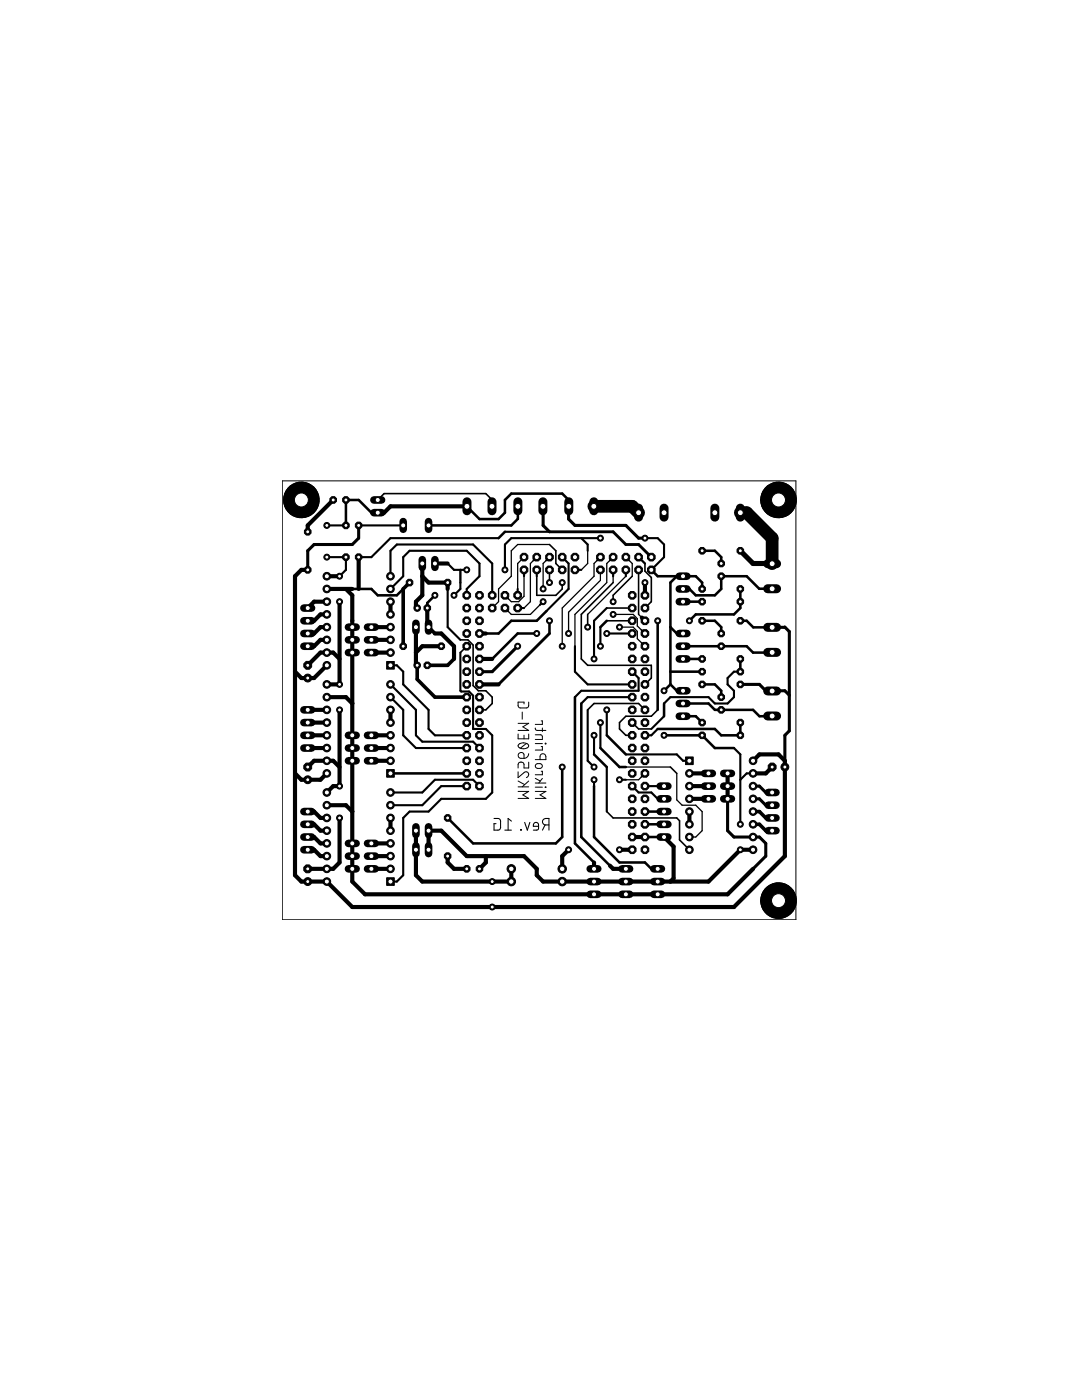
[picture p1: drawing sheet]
<svg xmlns="http://www.w3.org/2000/svg" width="216mm" height="279mm" viewBox="0 0 216 279" stroke-linecap="round" stroke-linejoin="round" font-family="sans-serif">
<g fill="#000" stroke="#000" stroke-width=".2">
<path d="M57.5 97.4a3.6 3.6 0 0 1 5.6 .5 3.6 3.6 0 0 1-2 5.3 3.6 3.6 0 0 1-4.5-3.4h2a1.53 1.53 0 0 1 2.2-1.4 1.53 1.53 0 0 1 .2 2.6 1.53 1.53 0 0 1-2.4-.9v-.3h-2a3.6 3.6 0 0 1 .9-2.4z" fill-rule="evenodd"/>
<path d="M57.5 97.4a3.6 3.6 0 0 1 5.6 .5 3.6 3.6 0 0 1-2 5.3 3.6 3.6 0 0 1-4.5-3.4h2a1.53 1.53 0 0 1 2.2-1.4 1.53 1.53 0 0 1 .2 2.6 1.53 1.53 0 0 1-2.4-.9v-.3h-2a3.6 3.6 0 0 1 .9-2.4z" fill-rule="evenodd"/>
<path d="M152.7 97.4a3.6 3.6 0 0 1 5.6 .5 3.6 3.6 0 0 1-2 5.3 3.6 3.6 0 0 1-4.5-3.4h2a1.53 1.53 0 0 1 2.2-1.4 1.53 1.53 0 0 1 .2 2.6 1.53 1.53 0 0 1-2.4-.9v-.3h-2a3.6 3.6 0 0 1 .9-2.4z" fill-rule="evenodd"/>
<path d="M152.7 97.4a3.6 3.6 0 0 1 5.6 .5 3.6 3.6 0 0 1-2 5.3 3.6 3.6 0 0 1-4.5-3.4h2a1.53 1.53 0 0 1 2.2-1.4 1.53 1.53 0 0 1 .2 2.6 1.53 1.53 0 0 1-2.4-.9v-.3h-2a3.6 3.6 0 0 1 .9-2.4z" fill-rule="evenodd"/>
<path d="M152.7 177.4a3.6 3.6 0 0 1 5.6 .4 3.6 3.6 0 0 1-2 5.4 3.6 3.6 0 0 1-4.5-3.5h2a1.53 1.53 0 0 1 2.2-1.3 1.53 1.53 0 0 1 .2 2.6 1.53 1.53 0 0 1-2.4-1v-.3h-2a3.6 3.6 0 0 1 .9-2.3z" fill-rule="evenodd"/>
<path d="M152.7 177.4a3.6 3.6 0 0 1 5.6 .4 3.6 3.6 0 0 1-2 5.4 3.6 3.6 0 0 1-4.5-3.5h2a1.53 1.53 0 0 1 2.2-1.3 1.53 1.53 0 0 1 .2 2.6 1.53 1.53 0 0 1-2.4-1v-.3h-2a3.6 3.6 0 0 1 .9-2.3z" fill-rule="evenodd"/>
</g>
<g fill="none" stroke="#000" stroke-width=".2">
<path d="M103.4 154v1.2l1.2-1a.58 .58 0 0 1 .9 .2 .58 .58 0 0 1-.5 .8M103.4 157.9h2.1l-1.2 .7 1.2 .7h-2.1M103.4 157h2.1M103.4 144.4h2.1l-1.2 .7 1.2 .7h-2.1M103.4 155.9l1.3 .7M103.4 146.5v.9h2.1v-.9M103.5 148.5a1.35 1.35 0 0 1 2 .3 1.24 1.24 0 0 1-2.1 0zM103.6 150.3l.4-.1 .4 .1 .2 .3v.7l-1-.1-.2-.3zM104.2 142.1v1.4M104.6 146.7v.7M105 148.4l-1.2 .9M105.5 152.1v1.2h-.9v-.7a.61 .61 0 0 0-.6-.5 .61 .61 0 0 0-.6 .5v.7"/>
<path d="M105.5 150.4l-.3 .7-.6 .2M105.5 140.1v.9l-.3 .3h-1.5l-.3-.3v-.9h1.2v.4M105.5 155.9l-1.3 1.1M106.8 151.6h2.1v-.6a.58 .58 0 0 0-.6-.6 .58 .58 0 0 0-.5 .6v.6M106.8 146.6l1.2 .1 .2 .3v.6h-1.4M106.8 145.3l.1 .4 .3 .1h1.7M106.8 157.9h2.1l-1.1 .7 1.1 .7h-2.1M106.8 157.1h1.4M106.8 156.3h2.1M106.8 155.3l1 .6M106.8 148.4h1.4M107 152.5l.8-.1a.48 .48 0 0 1 .4 .5 .48 .48 0 0 1-.4 .5l-.8-.2-.2-.3z"/>
<path d="M108 153.9h.2v.7h-1.4M108 143.9h.2v.7h-1.4M108 149h.2v.7h-1.4M108.2 155.3l-.7 1M108.2 145.3v.7M108.8 157.1l.1 .1zM108.8 148.3l.1 .2z"/>
</g>
<path d="M98.6 163.3l.9 .1 .3 .2 .1 1.6-.2 .4-1.1 .1v-1.3h.4M100.7 165.7h1.3M102 163.9l-.6-.6v2.4M103.9 165.5l.1 .2zM104.7 164.1l.5 1.6 .5-1.6M107.5 164.9h-1.1a.55 .55 0 0 1 .4-.8 .55 .55 0 0 1 .7 .5l-.1 1-1 .1M108.8 164.6l-.6 1.1M109.5 164.6h-.6a.65 .65 0 0 1-.7-.6 .65 .65 0 0 1 .7-.7h.6v2.4" fill="none" stroke="#000" stroke-width=".21"/>
<g fill="none" stroke="#000" stroke-width=".42">
<path d="M65.2 111.2h3.8v2.5l-1.2 1.3M65.2 104.9h3.8M71.6 104.9h8.9M77.9 117.5l2.6-2.5v-3.8l1.2-1.3h11.4l2.6 2.6v2.5l-2.6 2.5v1.3M77.9 115v-5.1l1.3-1.2h15.2l3.8 3.8v6.3M89.3 117.5v7.7l2.6 2.5M89.3 112.5l1.3 1.2h2.5M91.9 116.3v1.2l-1.3 1.3M99.5 107.4h-21.6l-3.8 3.8h-2.5M100.8 106.1h8.8M100.8 118.8l.6 .6M103.3 117.5v1.3"/>
<path d="M104.6 113.7v1.3M107.1 113.7v1.3M107.1 111.2l-.6 .6M109.6 111.2l-.6 .6M112.2 111.2l1.3 1.3v5l-4.5 4.5M114.7 113.7h1.3M116 107.4l1.3 1.3v1.2M119.8 107.4h-17.8l-1.2 1.3v5M119.8 111.2l-.6 .6M122.3 111.2l-.6 .6M122.3 113.7v1.3M124.9 113.7v1.3"/>
<path d="M124.9 111.2l.6 .6M127.4 111.2l1.3 1.3M128.7 107.4h2.5l1.3 1.3v2.5l-2.5 2.5M58.9 134v21.6M67.8 120.1v16.5M70.3 123.9v3.8M77.9 132.8h1.3l1.3 1.2v2.6l5 5.1v3.8l1.3 1.2h6.3M77.9 139.1l2.6 2.6v5l2.5 2.6h10.1M77.9 136.6l5.1 5.1v5l1.3 1.3h10.1l1.3 1.3M85.3 132.8l.2 .2M91.9 130.2v7.7l.1 .1h1.6l.8 .8v6.7h2.5l1.3 1.2v11.5l-1.3 1.2h-8.8l-2.6 2.6h-3.8l-1.2 1.2v11.5l-1.3 1.2h-1.3M100.8 121.3l.6 .7"/>
<path d="M103.3 121.3h1.3M108.4 120.1l-.7 .6M114.7 129v5l2.6 2.6h8.9M119.8 125.2v3.8M121.1 121.3l-2.6 2.6v7.6M121.1 126.4h5.1M126.2 139.1h-8.9l-1.3 1.3M126.2 134l1.2 1.3v2.6h-11.4l-1.3 1.2M128.1 128.3l.6 .7M128.1 125.8l.6 .6M147.7 134h-1.2l-1.3 1.3v1.3l1.3 1.3v1.2l-1.3 1.3h-2.6l-1.2-1.3h-7.6l-1.3 1.3M67.8 141.7v15.2"/>
<path d="M70.3 146.7v5.1M93.1 156.9h-5l-3.8 3.8h-6.4M95.7 156.9l-1.3-1.3h-7.6l-2.5 2.6h-6.4M117.3 141.7v10.1l1.2 1.3M118.5 146.7v3.9M118.5 155.6v1.3M119.8 144.2v5.1M121.1 141.7v5M121.1 153.1v8.9M123.6 155.6h1.3M124.9 150.6h10.1l1.3 1.2h1.3M126.2 156.9l1.2 1.3h2.6l1.2 1.2h1.3"/>
<path d="M128.7 156.9h3.8M128.7 154.3l-.6 .7M131.2 145.5l-1.2 1.2h-1.3M132.5 142.9l-2.5 2.6M146.5 149.3l1.2 1.3v13.9M150.3 154.3h-1.3l-1.3 1.3"/>
</g>
<g fill="none" stroke="#000" stroke-width=".51">
<path d="M75.4 102.3h-1.3l-2.5-2.5h-2.6v5.1M81.7 116.3l-2.5 2.5h-3.8l-1.3-1.3h-3.8M86.8 118.8l-1.5 1.5v1M93.2 101l2.5 2.6h3.8l1.3-1.3v-2.5l1.2-1.3h10.2l1.3 1.3v1.2M100.8 106.1l-1.3 1.3M103.3 101v2.5l-1.3 1.4h-16.5M130 113.7l1.2 1.3h7.6l1.3 1.3v1.2M135 115l-1.2 1.3v20.3M140.1 109.9h2.5l1.3 1.3v1.3M147.7 117.5v3.8l-1.2 1.3h-7.7l-1.2 1.3M154.1 117.5h-2.6l-2.5-2.5h-5.1v2.5l-1.3 1.3h-3.8l-1.2-1.3h-1.3M107.1 126.4h-3.8l-5.1 5.1"/>
<path d="M109 122l-1.9 1.9h-5.1l-2.5 2.5h-2.6M109.6 123.9v2.5M114.7 139.1v29.2l3.8 3.8M121.1 123.9l-1.3 1.3M131.2 123.9v17.8M133.8 125.2l1.2 1.2h1.3M133.8 136.6l1.2 1.3h1.3M133.8 134h6.3M133.8 136.6l-1.3 1.3M136.3 120.1h3.8M136.3 131.5h3.8M136.3 129h12.7l1.3 1.2h3.8"/>
<path d="M140.1 123.9h2.5l1.3 1.3v1.2M140.1 136.6h2.5l1.3 1.3v1.2M147.7 131.5v2.5M147.7 123.9h1.3l1.3 1.3h3.8M77.9 154.3h15.2M112.2 153.1v13.9l-1.3 1.3h-16.5l-5.1-5.1M116 140.4v26.6l5.7 5.8M118.5 156.9v10.1l5.1 5.1h5.1l1.3 1.3h1.2M118.5 150.6l2.6 2.5M119.8 149.3l3.8 3.8h1.3M121.1 146.7l3.8 3.9M132.5 146.7h7.6l2.5 2.6h3.9"/>
<path d="M132.5 140.4v2.5M136.3 142.9h2.5l1.3 1.3M136.3 140.4h5.1l1.2 1.3h7.7l1.2 1.2h2.6M147.7 144.2v2.5h-3.8l-1.3-1.2h-11.4M83 165.8v8.9M128.7 167h3.8M128.7 162h3.8M128.7 164.5h3.8"/>
</g>
<g fill="none" stroke="#000" stroke-width=".83">
<path d="M66.5 99.8l-5.1 5.1v1.2M61.4 113.7h-1.3l-1.2 1.3v59.7l1.2 1.2h5.1l5.1 5.1h76.2l10.1-10.1v-19.1l-1.3-1.2h-3.8l-1.2 1.2M65.2 115h2.6M65.2 117.5h5.1M69 117.5l1.3 1.3v57.1l2.5 2.6h72.4l5.1-5.1M71.6 111.2v6.3M84.3 115l1.2 1.3h3.8v1.2M84.5 112.7l-.2-.2v6.3l-1.3 1.3v1l.2 .2M86.8 112.5h2.5M93.2 101h-15.3l-1.3 1.3h-1.2M108.3 101l.1 .1M108.4 117.2v.3"/>
<path d="M128.7 116.3v2.5M65.2 127.7h-1.3l-1.2 1.3h-1.3M65.2 125.2h-1.3l-1.2 1.2h-1.3M65.2 139.1h3.8l1.3 1.3M65.2 132.8l-2.5 2.5h-2.6l-1.2-1.3M65.2 122.6h-1.3l-1.2 1.3h-1.3M65.2 120.1h-2.5l-1.3 1.2M67.8 120.1v16.5h-2.6M67.8 131.5l-1.3-1.3h-2.6l-2.5 2.6M74.1 130.2h3.8M74.1 125.2h3.8M74.1 127.7h3.8"/>
<path d="M77.9 120.1v2.5M83 125.2v7.3l.2 .3M85.3 121.3v3.6l.2 .3M86.8 126.4h1.3l2.5 2.6v2.5M88.1 129h-3.8l-1.3 1.2M95.7 136.6h3.8M95.7 126.4h1.2M95.7 131.5h2.5M128.1 123.3l.6 .6M58.9 154.3l1.2 1.3h3.8l1.3-1.3M61.4 153.1l1.3-1.3h3.8l1.3 1.3M61.4 144.2h3.8"/>
<path d="M61.4 141.7h3.8M61.4 146.7h3.8M61.4 149.3h3.8M67.8 141.7v15.2h-1.3l-1.3 1.3M74.1 151.8h3.8M74.1 146.7h3.8M74.1 149.3h3.8M77.9 141.7v2.5M137.6 156.9h3.8M137.6 154.3h3.8M137.6 159.4h3.8M145.2 154.3v5.1"/>
<path d="M154.1 153.1l-1.3 1.2h-2.5M61.4 167h1.3l1.2 1.3h1.3M61.4 164.5h1.3l1.2 1.3h1.3M61.4 169.6h1.3l1.2 1.3h1.3M61.4 162h1.3l1.2 1.2h1.3M65.2 160.7h3.8l1.3 1.3M67.8 163.2v8.9l-1.3 1.3h-5.1M74.1 173.4h3.8M74.1 170.9h3.8M74.1 168.3h3.8M77.9 163.2v2.6M83 165.8v8.9l1.3 1.2h17.7v-2.5"/>
<path d="M85.5 169.6v-3.8h2.6l5 5.1h11.5l2.5 2.5v1.3l1.3 1.2h33l6.3-6.3h2.6M89.3 170.9v1.2l1.3 1.3h2.5M96.9 170.9v1.2l-1.2 1.3M113.5 169.6l-1.3 1.3v2.5M118.5 172.1v1.3M121.7 172.8l.6 .6h2.6M123.6 169.6h2.6M126.2 167h2.5M132.5 167l1.9 2v6.3l-.6 .6M137.6 162v2.5"/>
</g>
<g fill="none" stroke="#000" stroke-width=".32">
<path d="M75.4 99.8l1.2-1.3h20.3l1.3 1.3v1.2M107.1 115v3.8h3.8l1.3-1.3v-1.2M109.6 108.7l1.3 1.2v2.6l1.3 1.2M109.6 113.7v2.6M122.3 116.3l-6.3 6.3v8.9l1.3 1.3h12.7v2.5l-1.3 1.3M126.2 115l-3.9 3.8v1.3M127.4 113.7v8.9M128.1 111.8l.6 .7v1.5l1.3 1.3v4.8l-1.3 1.2M91.9 127.7h1.5l1 1v8.1l1.1 1.1h1.4l1.3 1.2v1.3l-1.3 1.3h-1.2M93.1 129l-1.2 1.2M117.3 122.6v2.6M121.1 123.9h5.1"/>
<path d="M121.1 121.3h5.1M117.3 141.7l1.2-1.3h8.9l1.3 1.3M126.2 144.2l1.2 1.3h2.6M131.2 141.7l-1.2 1.2h-5.1l-1.3 1.3v1.3l1.3 1.2h1.3M133.8 153.1l1.2 1.2M121.1 162l1.2 1.2h12.7l.6 .6v3.8l2 2"/>
</g>
<path d="M81.7 116.3l-1.2 1.2v11.5M83.2 132.8v2.8l3.6 3.5h6.3M85.5 125.2l1.3 1.2M90.6 131.5l-1.3 1.3h-4M150.3 162h1.2l1.3 1.2h1.3M150.3 164.5h1.2l1.3 1.3h1.3" fill="none" stroke="#000" stroke-width=".72"/>
<g fill="none" stroke="#000" stroke-width=".25">
<path d="M103.9 111.8l-.6 .7v5M104.6 115v4l-1.1 1.1h-1.5l-.6-.7M106.5 111.8l-.7 .7v7.6l-1.2 1.2M109 111.8l-.6 .7v4.7M109.6 108.7h-6.3l-1.3 1.2v5.1l-2.5 2.5v2.6l-.7 .6M117.3 109.9v2.6l-1.3 1.2M119.2 111.8l-.7 .7v2.5l-6.3 6.3v7.7M119.6 116.1l-6.1 6.1v4.2M121.7 111.8l-.6 .7v3.8l-6.4 6.3v6.4M122.3 115v1.3M124.9 115l-7.6 7.6M125.5 111.8l.7 .7v2.5"/>
<path d="M107.7 120.7l-1.9 1.9h-3.8l-.6-.6M122.3 122.6h4l.9 .9v1.4l.9 .9M123.6 125.2h2.7l.9 .8v1.5l.9 .8M127.4 122.6l.7 .7M124.9 153.1h8.9M128.1 155l-.7 .6h-2.5M135 154.3v5.3l1.1 1.1h2.7l1.3 1.3v3.8l-1.3 1.2h-1.2"/>
</g>
<path d="M91.9 113.7v2.6" fill="none" stroke="#000" stroke-width=".47"/>
<path d="M93.2 101l-.1 1.3M109.6 106.1h12.7l2.6 2.6h2.5l2.6 2.5M109.6 126.4l-10.1 10.2" fill="none" stroke="#000" stroke-width=".57"/>
<path d="M71.6 104.9v2.5l-1.3 1.3h-7.6l-1.3 1.2v3.8M108.4 101.1v3.8l1.2 1.2M113.5 101v2.6l1.2 1.3h10.2l2.5 2.5h1.3M103.3 129l-5.1 5h-2.5M147.7 136.6h3.8l1.3 1.3h3.8l.9 .8M154.1 125.2h2.5l.9 .8v19.9l-.9 .8v5.1M154.1 137.9h.1M145.2 159.4v6.4l1.3 1.2h5l1.3 1.3v2.6l-2.5 2.5M150.3 159.4h1.2l1.3 1.3h1.3M150.3 156.9h1.2l1.3 1.3h1.3" fill="none" stroke="#000" stroke-width=".61"/>
<path d="M119.8 113.7v2.1l-.2 .3" fill="none" stroke="#000" stroke-width=".23"/>
<path d="M147.7 109.9l2.6 2.6h3.8" fill="none" stroke="#000" stroke-width="1"/>
<path d="M118.5 101h7.7l1.2 1.3M147.7 102.3h1.3l5.1 5.1-.1 5.1" fill="none" stroke="#000" stroke-width="2.5"/>
<circle cx="126.2" cy="169.6" r=".83" fill="#000" stroke="#000" stroke-width=".2"/>
<circle cx="126.2" cy="169.6" r=".51" fill="#fff" stroke="#000" stroke-width=".2"/>
<circle cx="126.2" cy="167" r=".83" fill="#000" stroke="#000" stroke-width=".2"/>
<circle cx="126.2" cy="167" r=".51" fill="#fff" stroke="#000" stroke-width=".2"/>
<circle cx="126.2" cy="164.5" r=".83" fill="#000" stroke="#000" stroke-width=".2"/>
<circle cx="126.2" cy="164.5" r=".51" fill="#fff" stroke="#000" stroke-width=".2"/>
<circle cx="126.2" cy="162" r=".83" fill="#000" stroke="#000" stroke-width=".2"/>
<circle cx="126.2" cy="162" r=".51" fill="#fff" stroke="#000" stroke-width=".2"/>
<circle cx="126.2" cy="159.4" r=".83" fill="#000" stroke="#000" stroke-width=".2"/>
<circle cx="126.2" cy="159.4" r=".51" fill="#fff" stroke="#000" stroke-width=".2"/>
<circle cx="126.2" cy="156.9" r=".83" fill="#000" stroke="#000" stroke-width=".2"/>
<circle cx="126.2" cy="156.9" r=".51" fill="#fff" stroke="#000" stroke-width=".2"/>
<circle cx="126.2" cy="154.3" r=".83" fill="#000" stroke="#000" stroke-width=".2"/>
<circle cx="126.2" cy="154.3" r=".51" fill="#fff" stroke="#000" stroke-width=".2"/>
<circle cx="126.2" cy="151.8" r=".83" fill="#000" stroke="#000" stroke-width=".2"/>
<circle cx="126.2" cy="151.8" r=".51" fill="#fff" stroke="#000" stroke-width=".2"/>
<circle cx="126.2" cy="149.3" r=".83" fill="#000" stroke="#000" stroke-width=".2"/>
<circle cx="126.2" cy="149.3" r=".51" fill="#fff" stroke="#000" stroke-width=".2"/>
<circle cx="126.2" cy="146.7" r=".83" fill="#000" stroke="#000" stroke-width=".2"/>
<circle cx="126.2" cy="146.7" r=".51" fill="#fff" stroke="#000" stroke-width=".2"/>
<circle cx="126.2" cy="144.2" r=".83" fill="#000" stroke="#000" stroke-width=".2"/>
<circle cx="126.2" cy="144.2" r=".51" fill="#fff" stroke="#000" stroke-width=".2"/>
<circle cx="126.2" cy="141.7" r=".83" fill="#000" stroke="#000" stroke-width=".2"/>
<circle cx="126.2" cy="141.7" r=".51" fill="#fff" stroke="#000" stroke-width=".2"/>
<circle cx="126.2" cy="139.1" r=".83" fill="#000" stroke="#000" stroke-width=".2"/>
<circle cx="126.2" cy="139.1" r=".51" fill="#fff" stroke="#000" stroke-width=".2"/>
<circle cx="126.2" cy="136.6" r=".83" fill="#000" stroke="#000" stroke-width=".2"/>
<circle cx="126.2" cy="136.6" r=".51" fill="#fff" stroke="#000" stroke-width=".2"/>
<circle cx="126.2" cy="134" r=".83" fill="#000" stroke="#000" stroke-width=".2"/>
<circle cx="126.2" cy="134" r=".51" fill="#fff" stroke="#000" stroke-width=".2"/>
<circle cx="126.2" cy="131.5" r=".83" fill="#000" stroke="#000" stroke-width=".2"/>
<circle cx="126.2" cy="131.5" r=".51" fill="#fff" stroke="#000" stroke-width=".2"/>
<circle cx="126.2" cy="129" r=".83" fill="#000" stroke="#000" stroke-width=".2"/>
<circle cx="126.2" cy="129" r=".51" fill="#fff" stroke="#000" stroke-width=".2"/>
<circle cx="126.2" cy="126.4" r=".83" fill="#000" stroke="#000" stroke-width=".2"/>
<circle cx="126.2" cy="126.4" r=".51" fill="#fff" stroke="#000" stroke-width=".2"/>
<circle cx="126.2" cy="123.9" r=".83" fill="#000" stroke="#000" stroke-width=".2"/>
<circle cx="126.2" cy="123.9" r=".51" fill="#fff" stroke="#000" stroke-width=".2"/>
<circle cx="126.2" cy="121.3" r=".83" fill="#000" stroke="#000" stroke-width=".2"/>
<circle cx="126.2" cy="121.3" r=".51" fill="#fff" stroke="#000" stroke-width=".2"/>
<circle cx="126.2" cy="118.8" r=".83" fill="#000" stroke="#000" stroke-width=".2"/>
<circle cx="126.2" cy="118.8" r=".51" fill="#fff" stroke="#000" stroke-width=".2"/>
<circle cx="128.7" cy="169.6" r=".83" fill="#000" stroke="#000" stroke-width=".2"/>
<circle cx="128.7" cy="169.6" r=".51" fill="#fff" stroke="#000" stroke-width=".2"/>
<circle cx="128.7" cy="167" r=".83" fill="#000" stroke="#000" stroke-width=".2"/>
<circle cx="128.7" cy="167" r=".51" fill="#fff" stroke="#000" stroke-width=".2"/>
<circle cx="128.7" cy="164.5" r=".83" fill="#000" stroke="#000" stroke-width=".2"/>
<circle cx="128.7" cy="164.5" r=".51" fill="#fff" stroke="#000" stroke-width=".2"/>
<circle cx="128.7" cy="162" r=".83" fill="#000" stroke="#000" stroke-width=".2"/>
<circle cx="128.7" cy="162" r=".51" fill="#fff" stroke="#000" stroke-width=".2"/>
<circle cx="128.7" cy="159.4" r=".83" fill="#000" stroke="#000" stroke-width=".2"/>
<circle cx="128.7" cy="159.4" r=".51" fill="#fff" stroke="#000" stroke-width=".2"/>
<circle cx="128.7" cy="156.9" r=".83" fill="#000" stroke="#000" stroke-width=".2"/>
<circle cx="128.7" cy="156.9" r=".51" fill="#fff" stroke="#000" stroke-width=".2"/>
<circle cx="128.7" cy="154.3" r=".83" fill="#000" stroke="#000" stroke-width=".2"/>
<circle cx="128.7" cy="154.3" r=".51" fill="#fff" stroke="#000" stroke-width=".2"/>
<circle cx="128.7" cy="151.8" r=".83" fill="#000" stroke="#000" stroke-width=".2"/>
<circle cx="128.7" cy="151.8" r=".51" fill="#fff" stroke="#000" stroke-width=".2"/>
<circle cx="128.7" cy="149.3" r=".83" fill="#000" stroke="#000" stroke-width=".2"/>
<circle cx="128.7" cy="149.3" r=".51" fill="#fff" stroke="#000" stroke-width=".2"/>
<circle cx="128.7" cy="146.7" r=".83" fill="#000" stroke="#000" stroke-width=".2"/>
<circle cx="128.7" cy="146.7" r=".51" fill="#fff" stroke="#000" stroke-width=".2"/>
<circle cx="128.7" cy="144.2" r=".83" fill="#000" stroke="#000" stroke-width=".2"/>
<circle cx="128.7" cy="144.2" r=".51" fill="#fff" stroke="#000" stroke-width=".2"/>
<circle cx="128.7" cy="141.7" r=".83" fill="#000" stroke="#000" stroke-width=".2"/>
<circle cx="128.7" cy="141.7" r=".51" fill="#fff" stroke="#000" stroke-width=".2"/>
<circle cx="128.7" cy="139.1" r=".83" fill="#000" stroke="#000" stroke-width=".2"/>
<circle cx="128.7" cy="139.1" r=".51" fill="#fff" stroke="#000" stroke-width=".2"/>
<circle cx="128.7" cy="136.6" r=".83" fill="#000" stroke="#000" stroke-width=".2"/>
<circle cx="128.7" cy="136.6" r=".51" fill="#fff" stroke="#000" stroke-width=".2"/>
<circle cx="128.7" cy="134" r=".83" fill="#000" stroke="#000" stroke-width=".2"/>
<circle cx="128.7" cy="134" r=".51" fill="#fff" stroke="#000" stroke-width=".2"/>
<circle cx="128.7" cy="131.5" r=".83" fill="#000" stroke="#000" stroke-width=".2"/>
<circle cx="128.7" cy="131.5" r=".51" fill="#fff" stroke="#000" stroke-width=".2"/>
<circle cx="128.7" cy="129" r=".83" fill="#000" stroke="#000" stroke-width=".2"/>
<circle cx="128.7" cy="129" r=".51" fill="#fff" stroke="#000" stroke-width=".2"/>
<circle cx="128.7" cy="126.4" r=".83" fill="#000" stroke="#000" stroke-width=".2"/>
<circle cx="128.7" cy="126.4" r=".51" fill="#fff" stroke="#000" stroke-width=".2"/>
<circle cx="128.7" cy="123.9" r=".83" fill="#000" stroke="#000" stroke-width=".2"/>
<circle cx="128.7" cy="123.9" r=".51" fill="#fff" stroke="#000" stroke-width=".2"/>
<circle cx="128.7" cy="121.3" r=".83" fill="#000" stroke="#000" stroke-width=".2"/>
<circle cx="128.7" cy="121.3" r=".51" fill="#fff" stroke="#000" stroke-width=".2"/>
<circle cx="128.7" cy="118.8" r=".83" fill="#000" stroke="#000" stroke-width=".2"/>
<circle cx="128.7" cy="118.8" r=".51" fill="#fff" stroke="#000" stroke-width=".2"/>
<circle cx="93.1" cy="118.8" r=".83" fill="#000" stroke="#000" stroke-width=".2"/>
<circle cx="93.1" cy="118.8" r=".51" fill="#fff" stroke="#000" stroke-width=".2"/>
<circle cx="95.7" cy="118.8" r=".83" fill="#000" stroke="#000" stroke-width=".2"/>
<circle cx="95.7" cy="118.8" r=".51" fill="#fff" stroke="#000" stroke-width=".2"/>
<circle cx="93.1" cy="121.3" r=".83" fill="#000" stroke="#000" stroke-width=".2"/>
<circle cx="93.1" cy="121.3" r=".51" fill="#fff" stroke="#000" stroke-width=".2"/>
<circle cx="95.7" cy="121.3" r=".83" fill="#000" stroke="#000" stroke-width=".2"/>
<circle cx="95.7" cy="121.3" r=".51" fill="#fff" stroke="#000" stroke-width=".2"/>
<circle cx="93.1" cy="123.9" r=".83" fill="#000" stroke="#000" stroke-width=".2"/>
<circle cx="93.1" cy="123.9" r=".51" fill="#fff" stroke="#000" stroke-width=".2"/>
<circle cx="95.7" cy="123.9" r=".83" fill="#000" stroke="#000" stroke-width=".2"/>
<circle cx="95.7" cy="123.9" r=".51" fill="#fff" stroke="#000" stroke-width=".2"/>
<circle cx="93.1" cy="126.4" r=".83" fill="#000" stroke="#000" stroke-width=".2"/>
<circle cx="93.1" cy="126.4" r=".51" fill="#fff" stroke="#000" stroke-width=".2"/>
<circle cx="95.7" cy="126.4" r=".83" fill="#000" stroke="#000" stroke-width=".2"/>
<circle cx="95.7" cy="126.4" r=".51" fill="#fff" stroke="#000" stroke-width=".2"/>
<circle cx="93.1" cy="129" r=".83" fill="#000" stroke="#000" stroke-width=".2"/>
<circle cx="93.1" cy="129" r=".51" fill="#fff" stroke="#000" stroke-width=".2"/>
<circle cx="95.7" cy="129" r=".83" fill="#000" stroke="#000" stroke-width=".2"/>
<circle cx="95.7" cy="129" r=".51" fill="#fff" stroke="#000" stroke-width=".2"/>
<circle cx="93.1" cy="131.5" r=".83" fill="#000" stroke="#000" stroke-width=".2"/>
<circle cx="93.1" cy="131.5" r=".51" fill="#fff" stroke="#000" stroke-width=".2"/>
<circle cx="95.7" cy="131.5" r=".83" fill="#000" stroke="#000" stroke-width=".2"/>
<circle cx="95.7" cy="131.5" r=".51" fill="#fff" stroke="#000" stroke-width=".2"/>
<circle cx="93.1" cy="134" r=".83" fill="#000" stroke="#000" stroke-width=".2"/>
<circle cx="93.1" cy="134" r=".51" fill="#fff" stroke="#000" stroke-width=".2"/>
<circle cx="95.7" cy="134" r=".83" fill="#000" stroke="#000" stroke-width=".2"/>
<circle cx="95.7" cy="134" r=".51" fill="#fff" stroke="#000" stroke-width=".2"/>
<circle cx="93.1" cy="136.6" r=".83" fill="#000" stroke="#000" stroke-width=".2"/>
<circle cx="93.1" cy="136.6" r=".51" fill="#fff" stroke="#000" stroke-width=".2"/>
<circle cx="95.7" cy="136.6" r=".83" fill="#000" stroke="#000" stroke-width=".2"/>
<circle cx="95.7" cy="136.6" r=".51" fill="#fff" stroke="#000" stroke-width=".2"/>
<circle cx="93.1" cy="139.1" r=".83" fill="#000" stroke="#000" stroke-width=".2"/>
<circle cx="93.1" cy="139.1" r=".51" fill="#fff" stroke="#000" stroke-width=".2"/>
<circle cx="95.7" cy="139.1" r=".83" fill="#000" stroke="#000" stroke-width=".2"/>
<circle cx="95.7" cy="139.1" r=".51" fill="#fff" stroke="#000" stroke-width=".2"/>
<circle cx="93.1" cy="141.7" r=".83" fill="#000" stroke="#000" stroke-width=".2"/>
<circle cx="93.1" cy="141.7" r=".51" fill="#fff" stroke="#000" stroke-width=".2"/>
<circle cx="95.7" cy="141.7" r=".83" fill="#000" stroke="#000" stroke-width=".2"/>
<circle cx="95.7" cy="141.7" r=".51" fill="#fff" stroke="#000" stroke-width=".2"/>
<circle cx="93.1" cy="144.2" r=".83" fill="#000" stroke="#000" stroke-width=".2"/>
<circle cx="93.1" cy="144.2" r=".51" fill="#fff" stroke="#000" stroke-width=".2"/>
<circle cx="95.7" cy="144.2" r=".83" fill="#000" stroke="#000" stroke-width=".2"/>
<circle cx="95.7" cy="144.2" r=".51" fill="#fff" stroke="#000" stroke-width=".2"/>
<circle cx="93.1" cy="146.7" r=".83" fill="#000" stroke="#000" stroke-width=".2"/>
<circle cx="93.1" cy="146.7" r=".51" fill="#fff" stroke="#000" stroke-width=".2"/>
<circle cx="95.7" cy="146.7" r=".83" fill="#000" stroke="#000" stroke-width=".2"/>
<circle cx="95.7" cy="146.7" r=".51" fill="#fff" stroke="#000" stroke-width=".2"/>
<circle cx="93.1" cy="149.3" r=".83" fill="#000" stroke="#000" stroke-width=".2"/>
<circle cx="93.1" cy="149.3" r=".51" fill="#fff" stroke="#000" stroke-width=".2"/>
<circle cx="95.7" cy="149.3" r=".83" fill="#000" stroke="#000" stroke-width=".2"/>
<circle cx="95.7" cy="149.3" r=".51" fill="#fff" stroke="#000" stroke-width=".2"/>
<circle cx="93.1" cy="151.8" r=".83" fill="#000" stroke="#000" stroke-width=".2"/>
<circle cx="93.1" cy="151.8" r=".51" fill="#fff" stroke="#000" stroke-width=".2"/>
<circle cx="95.7" cy="151.8" r=".83" fill="#000" stroke="#000" stroke-width=".2"/>
<circle cx="95.7" cy="151.8" r=".51" fill="#fff" stroke="#000" stroke-width=".2"/>
<circle cx="93.1" cy="154.3" r=".83" fill="#000" stroke="#000" stroke-width=".2"/>
<circle cx="93.1" cy="154.3" r=".51" fill="#fff" stroke="#000" stroke-width=".2"/>
<circle cx="95.7" cy="154.3" r=".83" fill="#000" stroke="#000" stroke-width=".2"/>
<circle cx="95.7" cy="154.3" r=".51" fill="#fff" stroke="#000" stroke-width=".2"/>
<circle cx="93.1" cy="156.9" r=".83" fill="#000" stroke="#000" stroke-width=".2"/>
<circle cx="93.1" cy="156.9" r=".51" fill="#fff" stroke="#000" stroke-width=".2"/>
<circle cx="95.7" cy="156.9" r=".83" fill="#000" stroke="#000" stroke-width=".2"/>
<circle cx="95.7" cy="156.9" r=".51" fill="#fff" stroke="#000" stroke-width=".2"/>
<circle cx="98.2" cy="121.3" r=".83" fill="#000" stroke="#000" stroke-width=".2"/>
<circle cx="98.2" cy="121.3" r=".51" fill="#fff" stroke="#000" stroke-width=".2"/>
<circle cx="98.2" cy="118.8" r=".83" fill="#000" stroke="#000" stroke-width=".2"/>
<circle cx="98.2" cy="118.8" r=".51" fill="#fff" stroke="#000" stroke-width=".2"/>
<circle cx="100.8" cy="121.3" r=".83" fill="#000" stroke="#000" stroke-width=".2"/>
<circle cx="100.8" cy="121.3" r=".51" fill="#fff" stroke="#000" stroke-width=".2"/>
<circle cx="103.3" cy="121.3" r=".83" fill="#000" stroke="#000" stroke-width=".2"/>
<circle cx="103.3" cy="121.3" r=".51" fill="#fff" stroke="#000" stroke-width=".2"/>
<circle cx="100.8" cy="118.8" r=".83" fill="#000" stroke="#000" stroke-width=".2"/>
<circle cx="100.8" cy="118.8" r=".51" fill="#fff" stroke="#000" stroke-width=".2"/>
<circle cx="103.3" cy="118.8" r=".83" fill="#000" stroke="#000" stroke-width=".2"/>
<circle cx="103.3" cy="118.8" r=".51" fill="#fff" stroke="#000" stroke-width=".2"/>
<circle cx="66.5" cy="99.8" r=".71" fill="#000" stroke="#000" stroke-width=".2"/>
<circle cx="66.5" cy="99.8" r=".4" fill="#fff" stroke="#000" stroke-width=".2"/>
<circle cx="69" cy="99.8" r=".71" fill="#000" stroke="#000" stroke-width=".2"/>
<circle cx="69" cy="99.8" r=".4" fill="#fff" stroke="#000" stroke-width=".2"/>
<circle cx="71.6" cy="111.2" r=".71" fill="#000" stroke="#000" stroke-width=".2"/>
<circle cx="71.6" cy="111.2" r=".4" fill="#fff" stroke="#000" stroke-width=".2"/>
<circle cx="69" cy="111.2" r=".71" fill="#000" stroke="#000" stroke-width=".2"/>
<circle cx="69" cy="111.2" r=".4" fill="#fff" stroke="#000" stroke-width=".2"/>
<circle cx="69" cy="104.9" r=".71" fill="#000" stroke="#000" stroke-width=".2"/>
<circle cx="69" cy="104.9" r=".4" fill="#fff" stroke="#000" stroke-width=".2"/>
<circle cx="71.6" cy="104.9" r=".71" fill="#000" stroke="#000" stroke-width=".2"/>
<circle cx="71.6" cy="104.9" r=".4" fill="#fff" stroke="#000" stroke-width=".2"/>
<circle cx="61.4" cy="106.1" r=".71" fill="#000" stroke="#000" stroke-width=".2"/>
<circle cx="61.4" cy="106.1" r=".4" fill="#fff" stroke="#000" stroke-width=".2"/>
<circle cx="61.4" cy="113.7" r=".71" fill="#000" stroke="#000" stroke-width=".2"/>
<circle cx="61.4" cy="113.7" r=".4" fill="#fff" stroke="#000" stroke-width=".2"/>
<path d="M74.6 99.8h1.5" fill="none" stroke="#000" stroke-width="1.5"/>
<circle cx="75.4" cy="99.8" r=".51" fill="#fff" stroke="#000" stroke-width=".2"/>
<path d="M74.6 102.3h1.5" fill="none" stroke="#000" stroke-width="1.5"/>
<circle cx="75.4" cy="102.3" r=".51" fill="#fff" stroke="#000" stroke-width=".2"/>
<circle cx="143.9" cy="112.5" r=".71" fill="#000" stroke="#000" stroke-width=".2"/>
<circle cx="143.9" cy="112.5" r=".4" fill="#fff" stroke="#000" stroke-width=".2"/>
<circle cx="143.9" cy="115" r=".71" fill="#000" stroke="#000" stroke-width=".2"/>
<circle cx="143.9" cy="115" r=".4" fill="#fff" stroke="#000" stroke-width=".2"/>
<circle cx="147.7" cy="120.1" r=".71" fill="#000" stroke="#000" stroke-width=".2"/>
<circle cx="147.7" cy="120.1" r=".4" fill="#fff" stroke="#000" stroke-width=".2"/>
<circle cx="140.1" cy="120.1" r=".71" fill="#000" stroke="#000" stroke-width=".2"/>
<circle cx="140.1" cy="120.1" r=".4" fill="#fff" stroke="#000" stroke-width=".2"/>
<circle cx="140.1" cy="109.9" r=".71" fill="#000" stroke="#000" stroke-width=".2"/>
<circle cx="140.1" cy="109.9" r=".4" fill="#fff" stroke="#000" stroke-width=".2"/>
<circle cx="147.7" cy="109.9" r=".71" fill="#000" stroke="#000" stroke-width=".2"/>
<circle cx="147.7" cy="109.9" r=".4" fill="#fff" stroke="#000" stroke-width=".2"/>
<circle cx="147.7" cy="117.5" r=".71" fill="#000" stroke="#000" stroke-width=".2"/>
<circle cx="147.7" cy="117.5" r=".4" fill="#fff" stroke="#000" stroke-width=".2"/>
<circle cx="140.1" cy="117.5" r=".71" fill="#000" stroke="#000" stroke-width=".2"/>
<circle cx="140.1" cy="117.5" r=".4" fill="#fff" stroke="#000" stroke-width=".2"/>
<path d="M135.6 120.1h1.5" fill="none" stroke="#000" stroke-width="1.5"/>
<circle cx="136.3" cy="120.1" r=".51" fill="#fff" stroke="#000" stroke-width=".2"/>
<path d="M135.6 117.5h1.5" fill="none" stroke="#000" stroke-width="1.5"/>
<circle cx="136.3" cy="117.5" r=".51" fill="#fff" stroke="#000" stroke-width=".2"/>
<path d="M135.6 115h1.5" fill="none" stroke="#000" stroke-width="1.5"/>
<circle cx="136.3" cy="115" r=".51" fill="#fff" stroke="#000" stroke-width=".2"/>
<path d="M153.2 117.5h1.8" fill="none" stroke="#000" stroke-width="1.8"/>
<circle cx="154.1" cy="117.5" r=".59" fill="#fff" stroke="#000" stroke-width=".2"/>
<path d="M153.2 112.5h1.8" fill="none" stroke="#000" stroke-width="1.8"/>
<circle cx="154.1" cy="112.5" r=".59" fill="#fff" stroke="#000" stroke-width=".2"/>
<circle cx="143.9" cy="139.1" r=".71" fill="#000" stroke="#000" stroke-width=".2"/>
<circle cx="143.9" cy="139.1" r=".4" fill="#fff" stroke="#000" stroke-width=".2"/>
<circle cx="143.9" cy="141.7" r=".71" fill="#000" stroke="#000" stroke-width=".2"/>
<circle cx="143.9" cy="141.7" r=".4" fill="#fff" stroke="#000" stroke-width=".2"/>
<circle cx="147.7" cy="144.2" r=".71" fill="#000" stroke="#000" stroke-width=".2"/>
<circle cx="147.7" cy="144.2" r=".4" fill="#fff" stroke="#000" stroke-width=".2"/>
<circle cx="140.1" cy="144.2" r=".71" fill="#000" stroke="#000" stroke-width=".2"/>
<circle cx="140.1" cy="144.2" r=".4" fill="#fff" stroke="#000" stroke-width=".2"/>
<circle cx="140.1" cy="136.6" r=".71" fill="#000" stroke="#000" stroke-width=".2"/>
<circle cx="140.1" cy="136.6" r=".4" fill="#fff" stroke="#000" stroke-width=".2"/>
<circle cx="147.7" cy="136.6" r=".71" fill="#000" stroke="#000" stroke-width=".2"/>
<circle cx="147.7" cy="136.6" r=".4" fill="#fff" stroke="#000" stroke-width=".2"/>
<circle cx="147.7" cy="146.7" r=".71" fill="#000" stroke="#000" stroke-width=".2"/>
<circle cx="147.7" cy="146.7" r=".4" fill="#fff" stroke="#000" stroke-width=".2"/>
<circle cx="140.1" cy="146.7" r=".71" fill="#000" stroke="#000" stroke-width=".2"/>
<circle cx="140.1" cy="146.7" r=".4" fill="#fff" stroke="#000" stroke-width=".2"/>
<path d="M135.6 142.9h1.5" fill="none" stroke="#000" stroke-width="1.5"/>
<circle cx="136.3" cy="142.9" r=".51" fill="#fff" stroke="#000" stroke-width=".2"/>
<path d="M135.6 140.4h1.5" fill="none" stroke="#000" stroke-width="1.5"/>
<circle cx="136.3" cy="140.4" r=".51" fill="#fff" stroke="#000" stroke-width=".2"/>
<path d="M135.6 137.9h1.5" fill="none" stroke="#000" stroke-width="1.5"/>
<circle cx="136.3" cy="137.9" r=".51" fill="#fff" stroke="#000" stroke-width=".2"/>
<path d="M153.2 142.9h1.8" fill="none" stroke="#000" stroke-width="1.8"/>
<circle cx="154.1" cy="142.9" r=".59" fill="#fff" stroke="#000" stroke-width=".2"/>
<path d="M153.2 137.9h1.8" fill="none" stroke="#000" stroke-width="1.8"/>
<circle cx="154.1" cy="137.9" r=".59" fill="#fff" stroke="#000" stroke-width=".2"/>
<circle cx="143.9" cy="126.4" r=".71" fill="#000" stroke="#000" stroke-width=".2"/>
<circle cx="143.9" cy="126.4" r=".4" fill="#fff" stroke="#000" stroke-width=".2"/>
<circle cx="143.9" cy="129" r=".71" fill="#000" stroke="#000" stroke-width=".2"/>
<circle cx="143.9" cy="129" r=".4" fill="#fff" stroke="#000" stroke-width=".2"/>
<circle cx="147.7" cy="131.5" r=".71" fill="#000" stroke="#000" stroke-width=".2"/>
<circle cx="147.7" cy="131.5" r=".4" fill="#fff" stroke="#000" stroke-width=".2"/>
<circle cx="140.1" cy="131.5" r=".71" fill="#000" stroke="#000" stroke-width=".2"/>
<circle cx="140.1" cy="131.5" r=".4" fill="#fff" stroke="#000" stroke-width=".2"/>
<circle cx="140.1" cy="123.9" r=".71" fill="#000" stroke="#000" stroke-width=".2"/>
<circle cx="140.1" cy="123.9" r=".4" fill="#fff" stroke="#000" stroke-width=".2"/>
<circle cx="147.7" cy="123.9" r=".71" fill="#000" stroke="#000" stroke-width=".2"/>
<circle cx="147.7" cy="123.9" r=".4" fill="#fff" stroke="#000" stroke-width=".2"/>
<circle cx="147.7" cy="134" r=".71" fill="#000" stroke="#000" stroke-width=".2"/>
<circle cx="147.7" cy="134" r=".4" fill="#fff" stroke="#000" stroke-width=".2"/>
<circle cx="140.1" cy="134" r=".71" fill="#000" stroke="#000" stroke-width=".2"/>
<circle cx="140.1" cy="134" r=".4" fill="#fff" stroke="#000" stroke-width=".2"/>
<path d="M135.6 131.5h1.5" fill="none" stroke="#000" stroke-width="1.5"/>
<circle cx="136.3" cy="131.5" r=".51" fill="#fff" stroke="#000" stroke-width=".2"/>
<path d="M135.6 129h1.5" fill="none" stroke="#000" stroke-width="1.5"/>
<circle cx="136.3" cy="129" r=".51" fill="#fff" stroke="#000" stroke-width=".2"/>
<path d="M135.6 126.4h1.5" fill="none" stroke="#000" stroke-width="1.5"/>
<circle cx="136.3" cy="126.4" r=".51" fill="#fff" stroke="#000" stroke-width=".2"/>
<path d="M153.2 130.2h1.8" fill="none" stroke="#000" stroke-width="1.8"/>
<circle cx="154.1" cy="130.2" r=".59" fill="#fff" stroke="#000" stroke-width=".2"/>
<path d="M153.2 125.2h1.8" fill="none" stroke="#000" stroke-width="1.8"/>
<circle cx="154.1" cy="125.2" r=".59" fill="#fff" stroke="#000" stroke-width=".2"/>
<circle cx="89.3" cy="116.3" r=".71" fill="#000" stroke="#000" stroke-width=".2"/>
<circle cx="89.3" cy="116.3" r=".4" fill="#fff" stroke="#000" stroke-width=".2"/>
<circle cx="81.7" cy="116.3" r=".71" fill="#000" stroke="#000" stroke-width=".2"/>
<circle cx="81.7" cy="116.3" r=".4" fill="#fff" stroke="#000" stroke-width=".2"/>
<circle cx="85.3" cy="121.3" r=".71" fill="#000" stroke="#000" stroke-width=".2"/>
<circle cx="85.3" cy="121.3" r=".4" fill="#fff" stroke="#000" stroke-width=".2"/>
<circle cx="83.2" cy="121.3" r=".66" fill="#000" stroke="#000" stroke-width=".2"/>
<circle cx="83.2" cy="121.3" r=".4" fill="#fff" stroke="#000" stroke-width=".2"/>
<path d="M86.8 111.7v1.5" fill="none" stroke="#000" stroke-width="1.5"/>
<circle cx="86.8" cy="112.5" r=".51" fill="#fff" stroke="#000" stroke-width=".2"/>
<path d="M84.3 111.7v1.5" fill="none" stroke="#000" stroke-width="1.5"/>
<circle cx="84.3" cy="112.5" r=".51" fill="#fff" stroke="#000" stroke-width=".2"/>
<circle cx="88.1" cy="129" r=".71" fill="#000" stroke="#000" stroke-width=".2"/>
<circle cx="88.1" cy="129" r=".4" fill="#fff" stroke="#000" stroke-width=".2"/>
<circle cx="80.5" cy="129" r=".71" fill="#000" stroke="#000" stroke-width=".2"/>
<circle cx="80.5" cy="129" r=".4" fill="#fff" stroke="#000" stroke-width=".2"/>
<circle cx="85.3" cy="132.8" r=".71" fill="#000" stroke="#000" stroke-width=".2"/>
<circle cx="85.3" cy="132.8" r=".4" fill="#fff" stroke="#000" stroke-width=".2"/>
<circle cx="83.2" cy="132.8" r=".66" fill="#000" stroke="#000" stroke-width=".2"/>
<circle cx="83.2" cy="132.8" r=".4" fill="#fff" stroke="#000" stroke-width=".2"/>
<path d="M85.5 124.4v1.5" fill="none" stroke="#000" stroke-width="1.5"/>
<circle cx="85.5" cy="125.2" r=".51" fill="#fff" stroke="#000" stroke-width=".2"/>
<path d="M83 124.4v1.5" fill="none" stroke="#000" stroke-width="1.5"/>
<circle cx="83" cy="125.2" r=".51" fill="#fff" stroke="#000" stroke-width=".2"/>
<path d="M77.2 175.2h1.5v1.5h-1.5z" fill="#000" stroke="#000" stroke-width=".2"/>
<circle cx="77.9" cy="175.9" r=".51" fill="#fff" stroke="#000" stroke-width=".2"/>
<circle cx="77.9" cy="173.4" r=".76" fill="#000" stroke="#000" stroke-width=".2"/>
<circle cx="77.9" cy="173.4" r=".51" fill="#fff" stroke="#000" stroke-width=".2"/>
<circle cx="77.9" cy="170.9" r=".76" fill="#000" stroke="#000" stroke-width=".2"/>
<circle cx="77.9" cy="170.9" r=".51" fill="#fff" stroke="#000" stroke-width=".2"/>
<circle cx="77.9" cy="168.3" r=".76" fill="#000" stroke="#000" stroke-width=".2"/>
<circle cx="77.9" cy="168.3" r=".51" fill="#fff" stroke="#000" stroke-width=".2"/>
<circle cx="77.9" cy="165.8" r=".76" fill="#000" stroke="#000" stroke-width=".2"/>
<circle cx="77.9" cy="165.8" r=".51" fill="#fff" stroke="#000" stroke-width=".2"/>
<circle cx="77.9" cy="163.2" r=".76" fill="#000" stroke="#000" stroke-width=".2"/>
<circle cx="77.9" cy="163.2" r=".51" fill="#fff" stroke="#000" stroke-width=".2"/>
<circle cx="77.9" cy="160.7" r=".76" fill="#000" stroke="#000" stroke-width=".2"/>
<circle cx="77.9" cy="160.7" r=".51" fill="#fff" stroke="#000" stroke-width=".2"/>
<circle cx="77.9" cy="158.2" r=".76" fill="#000" stroke="#000" stroke-width=".2"/>
<circle cx="77.9" cy="158.2" r=".51" fill="#fff" stroke="#000" stroke-width=".2"/>
<circle cx="65.2" cy="158.2" r=".76" fill="#000" stroke="#000" stroke-width=".2"/>
<circle cx="65.2" cy="158.2" r=".51" fill="#fff" stroke="#000" stroke-width=".2"/>
<circle cx="65.2" cy="160.7" r=".76" fill="#000" stroke="#000" stroke-width=".2"/>
<circle cx="65.2" cy="160.7" r=".51" fill="#fff" stroke="#000" stroke-width=".2"/>
<circle cx="65.2" cy="163.2" r=".76" fill="#000" stroke="#000" stroke-width=".2"/>
<circle cx="65.2" cy="163.2" r=".51" fill="#fff" stroke="#000" stroke-width=".2"/>
<circle cx="65.2" cy="165.8" r=".76" fill="#000" stroke="#000" stroke-width=".2"/>
<circle cx="65.2" cy="165.8" r=".51" fill="#fff" stroke="#000" stroke-width=".2"/>
<circle cx="65.2" cy="168.3" r=".76" fill="#000" stroke="#000" stroke-width=".2"/>
<circle cx="65.2" cy="168.3" r=".51" fill="#fff" stroke="#000" stroke-width=".2"/>
<circle cx="65.2" cy="170.9" r=".76" fill="#000" stroke="#000" stroke-width=".2"/>
<circle cx="65.2" cy="170.9" r=".51" fill="#fff" stroke="#000" stroke-width=".2"/>
<circle cx="65.2" cy="173.4" r=".76" fill="#000" stroke="#000" stroke-width=".2"/>
<circle cx="65.2" cy="173.4" r=".51" fill="#fff" stroke="#000" stroke-width=".2"/>
<circle cx="65.2" cy="175.9" r=".76" fill="#000" stroke="#000" stroke-width=".2"/>
<circle cx="65.2" cy="175.9" r=".51" fill="#fff" stroke="#000" stroke-width=".2"/>
<circle cx="61.4" cy="173.4" r=".85" fill="#000" stroke="#000" stroke-width=".2"/>
<circle cx="61.4" cy="173.4" r=".4" fill="#fff" stroke="#000" stroke-width=".2"/>
<circle cx="61.4" cy="175.9" r=".78" fill="#000" stroke="#000" stroke-width=".2"/>
<circle cx="61.4" cy="175.9" r=".4" fill="#fff" stroke="#000" stroke-width=".2"/>
<path d="M60.6 162h1.6" fill="none" stroke="#000" stroke-width="1.5"/>
<circle cx="61.4" cy="162" r=".51" fill="#fff" stroke="#000" stroke-width=".2"/>
<path d="M60.6 164.5h1.6" fill="none" stroke="#000" stroke-width="1.5"/>
<circle cx="61.4" cy="164.5" r=".51" fill="#fff" stroke="#000" stroke-width=".2"/>
<path d="M60.6 167h1.6" fill="none" stroke="#000" stroke-width="1.5"/>
<circle cx="61.4" cy="167" r=".51" fill="#fff" stroke="#000" stroke-width=".2"/>
<path d="M60.6 169.6h1.6" fill="none" stroke="#000" stroke-width="1.5"/>
<circle cx="61.4" cy="169.6" r=".51" fill="#fff" stroke="#000" stroke-width=".2"/>
<path d="M73.3 168.3h1.6" fill="none" stroke="#000" stroke-width="1.5"/>
<circle cx="74.1" cy="168.3" r=".51" fill="#fff" stroke="#000" stroke-width=".2"/>
<path d="M73.3 170.9h1.6" fill="none" stroke="#000" stroke-width="1.5"/>
<circle cx="74.1" cy="170.9" r=".51" fill="#fff" stroke="#000" stroke-width=".2"/>
<path d="M73.3 173.4h1.6" fill="none" stroke="#000" stroke-width="1.5"/>
<circle cx="74.1" cy="173.4" r=".51" fill="#fff" stroke="#000" stroke-width=".2"/>
<path d="M69.5 168.3h1.6" fill="none" stroke="#000" stroke-width="1.5"/>
<circle cx="70.3" cy="168.3" r=".51" fill="#fff" stroke="#000" stroke-width=".2"/>
<path d="M69.5 170.9h1.6" fill="none" stroke="#000" stroke-width="1.5"/>
<circle cx="70.3" cy="170.9" r=".51" fill="#fff" stroke="#000" stroke-width=".2"/>
<path d="M69.5 173.4h1.6" fill="none" stroke="#000" stroke-width="1.5"/>
<circle cx="70.3" cy="173.4" r=".51" fill="#fff" stroke="#000" stroke-width=".2"/>
<path d="M77.2 153.6h1.5v1.5h-1.5z" fill="#000" stroke="#000" stroke-width=".2"/>
<circle cx="77.9" cy="154.3" r=".51" fill="#fff" stroke="#000" stroke-width=".2"/>
<circle cx="77.9" cy="151.8" r=".76" fill="#000" stroke="#000" stroke-width=".2"/>
<circle cx="77.9" cy="151.8" r=".51" fill="#fff" stroke="#000" stroke-width=".2"/>
<circle cx="77.9" cy="149.3" r=".76" fill="#000" stroke="#000" stroke-width=".2"/>
<circle cx="77.9" cy="149.3" r=".51" fill="#fff" stroke="#000" stroke-width=".2"/>
<circle cx="77.9" cy="146.7" r=".76" fill="#000" stroke="#000" stroke-width=".2"/>
<circle cx="77.9" cy="146.7" r=".51" fill="#fff" stroke="#000" stroke-width=".2"/>
<circle cx="77.9" cy="144.2" r=".76" fill="#000" stroke="#000" stroke-width=".2"/>
<circle cx="77.9" cy="144.2" r=".51" fill="#fff" stroke="#000" stroke-width=".2"/>
<circle cx="77.9" cy="141.7" r=".76" fill="#000" stroke="#000" stroke-width=".2"/>
<circle cx="77.9" cy="141.7" r=".51" fill="#fff" stroke="#000" stroke-width=".2"/>
<circle cx="77.9" cy="139.1" r=".76" fill="#000" stroke="#000" stroke-width=".2"/>
<circle cx="77.9" cy="139.1" r=".51" fill="#fff" stroke="#000" stroke-width=".2"/>
<circle cx="77.9" cy="136.6" r=".76" fill="#000" stroke="#000" stroke-width=".2"/>
<circle cx="77.9" cy="136.6" r=".51" fill="#fff" stroke="#000" stroke-width=".2"/>
<circle cx="65.2" cy="136.6" r=".76" fill="#000" stroke="#000" stroke-width=".2"/>
<circle cx="65.2" cy="136.6" r=".51" fill="#fff" stroke="#000" stroke-width=".2"/>
<circle cx="65.2" cy="139.1" r=".76" fill="#000" stroke="#000" stroke-width=".2"/>
<circle cx="65.2" cy="139.1" r=".51" fill="#fff" stroke="#000" stroke-width=".2"/>
<circle cx="65.2" cy="141.7" r=".76" fill="#000" stroke="#000" stroke-width=".2"/>
<circle cx="65.2" cy="141.7" r=".51" fill="#fff" stroke="#000" stroke-width=".2"/>
<circle cx="65.2" cy="144.2" r=".76" fill="#000" stroke="#000" stroke-width=".2"/>
<circle cx="65.2" cy="144.2" r=".51" fill="#fff" stroke="#000" stroke-width=".2"/>
<circle cx="65.2" cy="146.7" r=".76" fill="#000" stroke="#000" stroke-width=".2"/>
<circle cx="65.2" cy="146.7" r=".51" fill="#fff" stroke="#000" stroke-width=".2"/>
<circle cx="65.2" cy="149.3" r=".76" fill="#000" stroke="#000" stroke-width=".2"/>
<circle cx="65.2" cy="149.3" r=".51" fill="#fff" stroke="#000" stroke-width=".2"/>
<circle cx="65.2" cy="151.8" r=".76" fill="#000" stroke="#000" stroke-width=".2"/>
<circle cx="65.2" cy="151.8" r=".51" fill="#fff" stroke="#000" stroke-width=".2"/>
<circle cx="65.2" cy="154.3" r=".76" fill="#000" stroke="#000" stroke-width=".2"/>
<circle cx="65.2" cy="154.3" r=".51" fill="#fff" stroke="#000" stroke-width=".2"/>
<circle cx="154.1" cy="153.1" r=".85" fill="#000" stroke="#000" stroke-width=".2"/>
<circle cx="154.1" cy="153.1" r=".4" fill="#fff" stroke="#000" stroke-width=".2"/>
<circle cx="156.6" cy="153.1" r=".78" fill="#000" stroke="#000" stroke-width=".2"/>
<circle cx="156.6" cy="153.1" r=".4" fill="#fff" stroke="#000" stroke-width=".2"/>
<path d="M60.6 141.7h1.6" fill="none" stroke="#000" stroke-width="1.5"/>
<circle cx="61.4" cy="141.7" r=".51" fill="#fff" stroke="#000" stroke-width=".2"/>
<path d="M60.6 144.2h1.6" fill="none" stroke="#000" stroke-width="1.5"/>
<circle cx="61.4" cy="144.2" r=".51" fill="#fff" stroke="#000" stroke-width=".2"/>
<path d="M60.6 146.7h1.6" fill="none" stroke="#000" stroke-width="1.5"/>
<circle cx="61.4" cy="146.7" r=".51" fill="#fff" stroke="#000" stroke-width=".2"/>
<path d="M60.6 149.3h1.6" fill="none" stroke="#000" stroke-width="1.5"/>
<circle cx="61.4" cy="149.3" r=".51" fill="#fff" stroke="#000" stroke-width=".2"/>
<path d="M73.3 146.7h1.6" fill="none" stroke="#000" stroke-width="1.5"/>
<circle cx="74.1" cy="146.7" r=".51" fill="#fff" stroke="#000" stroke-width=".2"/>
<path d="M73.3 149.3h1.6" fill="none" stroke="#000" stroke-width="1.5"/>
<circle cx="74.1" cy="149.3" r=".51" fill="#fff" stroke="#000" stroke-width=".2"/>
<path d="M73.3 151.8h1.6" fill="none" stroke="#000" stroke-width="1.5"/>
<circle cx="74.1" cy="151.8" r=".51" fill="#fff" stroke="#000" stroke-width=".2"/>
<path d="M69.5 151.8h1.6" fill="none" stroke="#000" stroke-width="1.5"/>
<circle cx="70.3" cy="151.8" r=".51" fill="#fff" stroke="#000" stroke-width=".2"/>
<path d="M69.5 149.3h1.6" fill="none" stroke="#000" stroke-width="1.5"/>
<circle cx="70.3" cy="149.3" r=".51" fill="#fff" stroke="#000" stroke-width=".2"/>
<path d="M69.5 146.7h1.6" fill="none" stroke="#000" stroke-width="1.5"/>
<circle cx="70.3" cy="146.7" r=".51" fill="#fff" stroke="#000" stroke-width=".2"/>
<path d="M77.2 132h1.5v1.5h-1.5z" fill="#000" stroke="#000" stroke-width=".2"/>
<circle cx="77.9" cy="132.8" r=".51" fill="#fff" stroke="#000" stroke-width=".2"/>
<circle cx="77.9" cy="130.2" r=".76" fill="#000" stroke="#000" stroke-width=".2"/>
<circle cx="77.9" cy="130.2" r=".51" fill="#fff" stroke="#000" stroke-width=".2"/>
<circle cx="77.9" cy="127.7" r=".76" fill="#000" stroke="#000" stroke-width=".2"/>
<circle cx="77.9" cy="127.7" r=".51" fill="#fff" stroke="#000" stroke-width=".2"/>
<circle cx="77.9" cy="125.2" r=".76" fill="#000" stroke="#000" stroke-width=".2"/>
<circle cx="77.9" cy="125.2" r=".51" fill="#fff" stroke="#000" stroke-width=".2"/>
<circle cx="77.9" cy="122.6" r=".76" fill="#000" stroke="#000" stroke-width=".2"/>
<circle cx="77.9" cy="122.6" r=".51" fill="#fff" stroke="#000" stroke-width=".2"/>
<circle cx="77.9" cy="120.1" r=".76" fill="#000" stroke="#000" stroke-width=".2"/>
<circle cx="77.9" cy="120.1" r=".51" fill="#fff" stroke="#000" stroke-width=".2"/>
<circle cx="77.9" cy="117.5" r=".76" fill="#000" stroke="#000" stroke-width=".2"/>
<circle cx="77.9" cy="117.5" r=".51" fill="#fff" stroke="#000" stroke-width=".2"/>
<circle cx="77.9" cy="115" r=".76" fill="#000" stroke="#000" stroke-width=".2"/>
<circle cx="77.9" cy="115" r=".51" fill="#fff" stroke="#000" stroke-width=".2"/>
<circle cx="65.2" cy="115" r=".76" fill="#000" stroke="#000" stroke-width=".2"/>
<circle cx="65.2" cy="115" r=".51" fill="#fff" stroke="#000" stroke-width=".2"/>
<circle cx="65.2" cy="117.5" r=".76" fill="#000" stroke="#000" stroke-width=".2"/>
<circle cx="65.2" cy="117.5" r=".51" fill="#fff" stroke="#000" stroke-width=".2"/>
<circle cx="65.2" cy="120.1" r=".76" fill="#000" stroke="#000" stroke-width=".2"/>
<circle cx="65.2" cy="120.1" r=".51" fill="#fff" stroke="#000" stroke-width=".2"/>
<circle cx="65.2" cy="122.6" r=".76" fill="#000" stroke="#000" stroke-width=".2"/>
<circle cx="65.2" cy="122.6" r=".51" fill="#fff" stroke="#000" stroke-width=".2"/>
<circle cx="65.2" cy="125.2" r=".76" fill="#000" stroke="#000" stroke-width=".2"/>
<circle cx="65.2" cy="125.2" r=".51" fill="#fff" stroke="#000" stroke-width=".2"/>
<circle cx="65.2" cy="127.7" r=".76" fill="#000" stroke="#000" stroke-width=".2"/>
<circle cx="65.2" cy="127.7" r=".51" fill="#fff" stroke="#000" stroke-width=".2"/>
<circle cx="65.2" cy="130.2" r=".76" fill="#000" stroke="#000" stroke-width=".2"/>
<circle cx="65.2" cy="130.2" r=".51" fill="#fff" stroke="#000" stroke-width=".2"/>
<circle cx="65.2" cy="132.8" r=".76" fill="#000" stroke="#000" stroke-width=".2"/>
<circle cx="65.2" cy="132.8" r=".51" fill="#fff" stroke="#000" stroke-width=".2"/>
<circle cx="61.4" cy="153.1" r=".85" fill="#000" stroke="#000" stroke-width=".2"/>
<circle cx="61.4" cy="153.1" r=".4" fill="#fff" stroke="#000" stroke-width=".2"/>
<circle cx="61.4" cy="155.6" r=".78" fill="#000" stroke="#000" stroke-width=".2"/>
<circle cx="61.4" cy="155.6" r=".4" fill="#fff" stroke="#000" stroke-width=".2"/>
<path d="M60.6 121.3h1.6" fill="none" stroke="#000" stroke-width="1.5"/>
<circle cx="61.4" cy="121.3" r=".51" fill="#fff" stroke="#000" stroke-width=".2"/>
<path d="M60.6 123.9h1.6" fill="none" stroke="#000" stroke-width="1.5"/>
<circle cx="61.4" cy="123.9" r=".51" fill="#fff" stroke="#000" stroke-width=".2"/>
<path d="M60.6 126.4h1.6" fill="none" stroke="#000" stroke-width="1.5"/>
<circle cx="61.4" cy="126.4" r=".51" fill="#fff" stroke="#000" stroke-width=".2"/>
<path d="M60.6 129h1.6" fill="none" stroke="#000" stroke-width="1.5"/>
<circle cx="61.4" cy="129" r=".51" fill="#fff" stroke="#000" stroke-width=".2"/>
<path d="M73.3 125.2h1.6" fill="none" stroke="#000" stroke-width="1.5"/>
<circle cx="74.1" cy="125.2" r=".51" fill="#fff" stroke="#000" stroke-width=".2"/>
<path d="M73.3 127.7h1.6" fill="none" stroke="#000" stroke-width="1.5"/>
<circle cx="74.1" cy="127.7" r=".51" fill="#fff" stroke="#000" stroke-width=".2"/>
<path d="M73.3 130.2h1.6" fill="none" stroke="#000" stroke-width="1.5"/>
<circle cx="74.1" cy="130.2" r=".51" fill="#fff" stroke="#000" stroke-width=".2"/>
<path d="M69.5 130.2h1.6" fill="none" stroke="#000" stroke-width="1.5"/>
<circle cx="70.3" cy="130.2" r=".51" fill="#fff" stroke="#000" stroke-width=".2"/>
<path d="M69.5 127.7h1.6" fill="none" stroke="#000" stroke-width="1.5"/>
<circle cx="70.3" cy="127.7" r=".51" fill="#fff" stroke="#000" stroke-width=".2"/>
<path d="M69.5 125.2h1.6" fill="none" stroke="#000" stroke-width="1.5"/>
<circle cx="70.3" cy="125.2" r=".51" fill="#fff" stroke="#000" stroke-width=".2"/>
<path d="M136.8 151.1h1.5v1.5h-1.5z" fill="#000" stroke="#000" stroke-width=".2"/>
<circle cx="137.6" cy="151.8" r=".51" fill="#fff" stroke="#000" stroke-width=".2"/>
<circle cx="137.6" cy="154.3" r=".76" fill="#000" stroke="#000" stroke-width=".2"/>
<circle cx="137.6" cy="154.3" r=".51" fill="#fff" stroke="#000" stroke-width=".2"/>
<circle cx="137.6" cy="156.9" r=".76" fill="#000" stroke="#000" stroke-width=".2"/>
<circle cx="137.6" cy="156.9" r=".51" fill="#fff" stroke="#000" stroke-width=".2"/>
<circle cx="137.6" cy="159.4" r=".76" fill="#000" stroke="#000" stroke-width=".2"/>
<circle cx="137.6" cy="159.4" r=".51" fill="#fff" stroke="#000" stroke-width=".2"/>
<circle cx="137.6" cy="162" r=".76" fill="#000" stroke="#000" stroke-width=".2"/>
<circle cx="137.6" cy="162" r=".51" fill="#fff" stroke="#000" stroke-width=".2"/>
<circle cx="137.6" cy="164.5" r=".76" fill="#000" stroke="#000" stroke-width=".2"/>
<circle cx="137.6" cy="164.5" r=".51" fill="#fff" stroke="#000" stroke-width=".2"/>
<circle cx="137.6" cy="167" r=".76" fill="#000" stroke="#000" stroke-width=".2"/>
<circle cx="137.6" cy="167" r=".51" fill="#fff" stroke="#000" stroke-width=".2"/>
<circle cx="137.6" cy="169.6" r=".76" fill="#000" stroke="#000" stroke-width=".2"/>
<circle cx="137.6" cy="169.6" r=".51" fill="#fff" stroke="#000" stroke-width=".2"/>
<circle cx="150.3" cy="169.6" r=".76" fill="#000" stroke="#000" stroke-width=".2"/>
<circle cx="150.3" cy="169.6" r=".51" fill="#fff" stroke="#000" stroke-width=".2"/>
<circle cx="150.3" cy="167" r=".76" fill="#000" stroke="#000" stroke-width=".2"/>
<circle cx="150.3" cy="167" r=".51" fill="#fff" stroke="#000" stroke-width=".2"/>
<circle cx="150.3" cy="164.5" r=".76" fill="#000" stroke="#000" stroke-width=".2"/>
<circle cx="150.3" cy="164.5" r=".51" fill="#fff" stroke="#000" stroke-width=".2"/>
<circle cx="150.3" cy="162" r=".76" fill="#000" stroke="#000" stroke-width=".2"/>
<circle cx="150.3" cy="162" r=".51" fill="#fff" stroke="#000" stroke-width=".2"/>
<circle cx="150.3" cy="159.4" r=".76" fill="#000" stroke="#000" stroke-width=".2"/>
<circle cx="150.3" cy="159.4" r=".51" fill="#fff" stroke="#000" stroke-width=".2"/>
<circle cx="150.3" cy="156.9" r=".76" fill="#000" stroke="#000" stroke-width=".2"/>
<circle cx="150.3" cy="156.9" r=".51" fill="#fff" stroke="#000" stroke-width=".2"/>
<circle cx="150.3" cy="154.3" r=".76" fill="#000" stroke="#000" stroke-width=".2"/>
<circle cx="150.3" cy="154.3" r=".51" fill="#fff" stroke="#000" stroke-width=".2"/>
<circle cx="150.3" cy="151.8" r=".76" fill="#000" stroke="#000" stroke-width=".2"/>
<circle cx="150.3" cy="151.8" r=".51" fill="#fff" stroke="#000" stroke-width=".2"/>
<circle cx="61.4" cy="132.8" r=".85" fill="#000" stroke="#000" stroke-width=".2"/>
<circle cx="61.4" cy="132.8" r=".4" fill="#fff" stroke="#000" stroke-width=".2"/>
<circle cx="61.4" cy="135.3" r=".78" fill="#000" stroke="#000" stroke-width=".2"/>
<circle cx="61.4" cy="135.3" r=".4" fill="#fff" stroke="#000" stroke-width=".2"/>
<path d="M153.3 165.8h1.5" fill="none" stroke="#000" stroke-width="1.5"/>
<circle cx="154.1" cy="165.8" r=".51" fill="#fff" stroke="#000" stroke-width=".2"/>
<path d="M153.3 163.2h1.5" fill="none" stroke="#000" stroke-width="1.5"/>
<circle cx="154.1" cy="163.2" r=".51" fill="#fff" stroke="#000" stroke-width=".2"/>
<path d="M153.3 160.7h1.5" fill="none" stroke="#000" stroke-width="1.5"/>
<circle cx="154.1" cy="160.7" r=".51" fill="#fff" stroke="#000" stroke-width=".2"/>
<path d="M153.3 158.2h1.5" fill="none" stroke="#000" stroke-width="1.5"/>
<circle cx="154.1" cy="158.2" r=".51" fill="#fff" stroke="#000" stroke-width=".2"/>
<path d="M140.6 159.4h1.5" fill="none" stroke="#000" stroke-width="1.5"/>
<circle cx="141.4" cy="159.4" r=".51" fill="#fff" stroke="#000" stroke-width=".2"/>
<path d="M140.6 156.9h1.5" fill="none" stroke="#000" stroke-width="1.5"/>
<circle cx="141.4" cy="156.9" r=".51" fill="#fff" stroke="#000" stroke-width=".2"/>
<path d="M140.6 154.3h1.5" fill="none" stroke="#000" stroke-width="1.5"/>
<circle cx="141.4" cy="154.3" r=".51" fill="#fff" stroke="#000" stroke-width=".2"/>
<path d="M144.4 154.3h1.5" fill="none" stroke="#000" stroke-width="1.5"/>
<circle cx="145.2" cy="154.3" r=".51" fill="#fff" stroke="#000" stroke-width=".2"/>
<path d="M144.4 156.9h1.5" fill="none" stroke="#000" stroke-width="1.5"/>
<circle cx="145.2" cy="156.9" r=".51" fill="#fff" stroke="#000" stroke-width=".2"/>
<path d="M144.4 159.4h1.5" fill="none" stroke="#000" stroke-width="1.5"/>
<circle cx="145.2" cy="159.4" r=".51" fill="#fff" stroke="#000" stroke-width=".2"/>
<path d="M130.5 173.4h1.5" fill="none" stroke="#000" stroke-width="1.5"/>
<circle cx="131.2" cy="173.4" r=".51" fill="#fff" stroke="#000" stroke-width=".2"/>
<path d="M130.5 175.9h1.5" fill="none" stroke="#000" stroke-width="1.5"/>
<circle cx="131.2" cy="175.9" r=".51" fill="#fff" stroke="#000" stroke-width=".2"/>
<path d="M130.5 178.5h1.5" fill="none" stroke="#000" stroke-width="1.5"/>
<circle cx="131.2" cy="178.5" r=".51" fill="#fff" stroke="#000" stroke-width=".2"/>
<path d="M124.1 173.4h1.5" fill="none" stroke="#000" stroke-width="1.5"/>
<circle cx="124.9" cy="173.4" r=".51" fill="#fff" stroke="#000" stroke-width=".2"/>
<path d="M124.1 175.9h1.5" fill="none" stroke="#000" stroke-width="1.5"/>
<circle cx="124.9" cy="175.9" r=".51" fill="#fff" stroke="#000" stroke-width=".2"/>
<path d="M124.1 178.5h1.5" fill="none" stroke="#000" stroke-width="1.5"/>
<circle cx="124.9" cy="178.5" r=".51" fill="#fff" stroke="#000" stroke-width=".2"/>
<path d="M117.8 173.4h1.5" fill="none" stroke="#000" stroke-width="1.5"/>
<circle cx="118.5" cy="173.4" r=".51" fill="#fff" stroke="#000" stroke-width=".2"/>
<path d="M117.8 175.9h1.5" fill="none" stroke="#000" stroke-width="1.5"/>
<circle cx="118.5" cy="175.9" r=".51" fill="#fff" stroke="#000" stroke-width=".2"/>
<path d="M117.8 178.5h1.5" fill="none" stroke="#000" stroke-width="1.5"/>
<circle cx="118.5" cy="178.5" r=".51" fill="#fff" stroke="#000" stroke-width=".2"/>
<circle cx="93.1" cy="173.4" r=".71" fill="#000" stroke="#000" stroke-width=".2"/>
<circle cx="93.1" cy="173.4" r=".4" fill="#fff" stroke="#000" stroke-width=".2"/>
<circle cx="95.7" cy="173.4" r=".71" fill="#000" stroke="#000" stroke-width=".2"/>
<circle cx="95.7" cy="173.4" r=".4" fill="#fff" stroke="#000" stroke-width=".2"/>
<circle cx="89.3" cy="163.2" r=".71" fill="#000" stroke="#000" stroke-width=".2"/>
<circle cx="89.3" cy="163.2" r=".4" fill="#fff" stroke="#000" stroke-width=".2"/>
<circle cx="89.3" cy="170.9" r=".71" fill="#000" stroke="#000" stroke-width=".2"/>
<circle cx="89.3" cy="170.9" r=".4" fill="#fff" stroke="#000" stroke-width=".2"/>
<circle cx="102" cy="173.4" r=".85" fill="#000" stroke="#000" stroke-width=".2"/>
<circle cx="102" cy="173.4" r=".55" fill="#fff" stroke="#000" stroke-width=".2"/>
<circle cx="112.2" cy="173.4" r=".85" fill="#000" stroke="#000" stroke-width=".2"/>
<circle cx="112.2" cy="173.4" r=".55" fill="#fff" stroke="#000" stroke-width=".2"/>
<circle cx="112.2" cy="175.9" r=".85" fill="#000" stroke="#000" stroke-width=".2"/>
<circle cx="112.2" cy="175.9" r=".55" fill="#fff" stroke="#000" stroke-width=".2"/>
<circle cx="102" cy="175.9" r=".85" fill="#000" stroke="#000" stroke-width=".2"/>
<circle cx="102" cy="175.9" r=".55" fill="#fff" stroke="#000" stroke-width=".2"/>
<circle cx="119.8" cy="113.7" r=".83" fill="#000" stroke="#000" stroke-width=".2"/>
<circle cx="119.8" cy="113.7" r=".51" fill="#fff" stroke="#000" stroke-width=".2"/>
<circle cx="122.3" cy="113.7" r=".83" fill="#000" stroke="#000" stroke-width=".2"/>
<circle cx="122.3" cy="113.7" r=".51" fill="#fff" stroke="#000" stroke-width=".2"/>
<circle cx="124.9" cy="113.7" r=".83" fill="#000" stroke="#000" stroke-width=".2"/>
<circle cx="124.9" cy="113.7" r=".51" fill="#fff" stroke="#000" stroke-width=".2"/>
<circle cx="127.4" cy="113.7" r=".83" fill="#000" stroke="#000" stroke-width=".2"/>
<circle cx="127.4" cy="113.7" r=".51" fill="#fff" stroke="#000" stroke-width=".2"/>
<circle cx="130" cy="113.7" r=".83" fill="#000" stroke="#000" stroke-width=".2"/>
<circle cx="130" cy="113.7" r=".51" fill="#fff" stroke="#000" stroke-width=".2"/>
<circle cx="119.8" cy="111.2" r=".83" fill="#000" stroke="#000" stroke-width=".2"/>
<circle cx="119.8" cy="111.2" r=".51" fill="#fff" stroke="#000" stroke-width=".2"/>
<circle cx="122.3" cy="111.2" r=".83" fill="#000" stroke="#000" stroke-width=".2"/>
<circle cx="122.3" cy="111.2" r=".51" fill="#fff" stroke="#000" stroke-width=".2"/>
<circle cx="124.9" cy="111.2" r=".83" fill="#000" stroke="#000" stroke-width=".2"/>
<circle cx="124.9" cy="111.2" r=".51" fill="#fff" stroke="#000" stroke-width=".2"/>
<circle cx="127.4" cy="111.2" r=".83" fill="#000" stroke="#000" stroke-width=".2"/>
<circle cx="127.4" cy="111.2" r=".51" fill="#fff" stroke="#000" stroke-width=".2"/>
<circle cx="130" cy="111.2" r=".83" fill="#000" stroke="#000" stroke-width=".2"/>
<circle cx="130" cy="111.2" r=".51" fill="#fff" stroke="#000" stroke-width=".2"/>
<circle cx="104.6" cy="113.7" r=".83" fill="#000" stroke="#000" stroke-width=".2"/>
<circle cx="104.6" cy="113.7" r=".51" fill="#fff" stroke="#000" stroke-width=".2"/>
<circle cx="107.1" cy="113.7" r=".83" fill="#000" stroke="#000" stroke-width=".2"/>
<circle cx="107.1" cy="113.7" r=".51" fill="#fff" stroke="#000" stroke-width=".2"/>
<circle cx="109.6" cy="113.7" r=".83" fill="#000" stroke="#000" stroke-width=".2"/>
<circle cx="109.6" cy="113.7" r=".51" fill="#fff" stroke="#000" stroke-width=".2"/>
<circle cx="112.2" cy="113.7" r=".83" fill="#000" stroke="#000" stroke-width=".2"/>
<circle cx="112.2" cy="113.7" r=".51" fill="#fff" stroke="#000" stroke-width=".2"/>
<circle cx="114.7" cy="113.7" r=".83" fill="#000" stroke="#000" stroke-width=".2"/>
<circle cx="114.7" cy="113.7" r=".51" fill="#fff" stroke="#000" stroke-width=".2"/>
<circle cx="104.6" cy="111.2" r=".83" fill="#000" stroke="#000" stroke-width=".2"/>
<circle cx="104.6" cy="111.2" r=".51" fill="#fff" stroke="#000" stroke-width=".2"/>
<circle cx="107.1" cy="111.2" r=".83" fill="#000" stroke="#000" stroke-width=".2"/>
<circle cx="107.1" cy="111.2" r=".51" fill="#fff" stroke="#000" stroke-width=".2"/>
<circle cx="109.6" cy="111.2" r=".83" fill="#000" stroke="#000" stroke-width=".2"/>
<circle cx="109.6" cy="111.2" r=".51" fill="#fff" stroke="#000" stroke-width=".2"/>
<circle cx="112.2" cy="111.2" r=".83" fill="#000" stroke="#000" stroke-width=".2"/>
<circle cx="112.2" cy="111.2" r=".51" fill="#fff" stroke="#000" stroke-width=".2"/>
<circle cx="114.7" cy="111.2" r=".83" fill="#000" stroke="#000" stroke-width=".2"/>
<circle cx="114.7" cy="111.2" r=".51" fill="#fff" stroke="#000" stroke-width=".2"/>
<path d="M85.5 168.8v1.5" fill="none" stroke="#000" stroke-width="1.5"/>
<circle cx="85.5" cy="169.6" r=".51" fill="#fff" stroke="#000" stroke-width=".2"/>
<path d="M83 168.8v1.5" fill="none" stroke="#000" stroke-width="1.5"/>
<circle cx="83" cy="169.6" r=".51" fill="#fff" stroke="#000" stroke-width=".2"/>
<path d="M83 165v1.5" fill="none" stroke="#000" stroke-width="1.5"/>
<circle cx="83" cy="165.8" r=".51" fill="#fff" stroke="#000" stroke-width=".2"/>
<path d="M85.5 165v1.5" fill="none" stroke="#000" stroke-width="1.5"/>
<circle cx="85.5" cy="165.8" r=".51" fill="#fff" stroke="#000" stroke-width=".2"/>
<path d="M98.2 100.1v1.8" fill="none" stroke="#000" stroke-width="1.8"/>
<circle cx="98.2" cy="101" r=".59" fill="#fff" stroke="#000" stroke-width=".2"/>
<path d="M93.2 100.1v1.8" fill="none" stroke="#000" stroke-width="1.8"/>
<circle cx="93.2" cy="101" r=".59" fill="#fff" stroke="#000" stroke-width=".2"/>
<path d="M108.3 100.1v1.8" fill="none" stroke="#000" stroke-width="1.8"/>
<circle cx="108.3" cy="101" r=".59" fill="#fff" stroke="#000" stroke-width=".2"/>
<path d="M103.3 100.1v1.8" fill="none" stroke="#000" stroke-width="1.8"/>
<circle cx="103.3" cy="101" r=".59" fill="#fff" stroke="#000" stroke-width=".2"/>
<path d="M118.5 100.1v1.8" fill="none" stroke="#000" stroke-width="1.8"/>
<circle cx="118.5" cy="101" r=".59" fill="#fff" stroke="#000" stroke-width=".2"/>
<path d="M113.5 100.1v1.8" fill="none" stroke="#000" stroke-width="1.8"/>
<circle cx="113.5" cy="101" r=".59" fill="#fff" stroke="#000" stroke-width=".2"/>
<path d="M131.7 156.9h1.6" fill="none" stroke="#000" stroke-width="1.5"/>
<circle cx="132.5" cy="156.9" r=".51" fill="#fff" stroke="#000" stroke-width=".2"/>
<path d="M131.7 159.4h1.6" fill="none" stroke="#000" stroke-width="1.5"/>
<circle cx="132.5" cy="159.4" r=".51" fill="#fff" stroke="#000" stroke-width=".2"/>
<path d="M131.7 162h1.6" fill="none" stroke="#000" stroke-width="1.5"/>
<circle cx="132.5" cy="162" r=".51" fill="#fff" stroke="#000" stroke-width=".2"/>
<path d="M131.7 164.5h1.6" fill="none" stroke="#000" stroke-width="1.5"/>
<circle cx="132.5" cy="164.5" r=".51" fill="#fff" stroke="#000" stroke-width=".2"/>
<path d="M131.7 167h1.6" fill="none" stroke="#000" stroke-width="1.5"/>
<circle cx="132.5" cy="167" r=".51" fill="#fff" stroke="#000" stroke-width=".2"/>
<path d="M127.4 101.4v1.8" fill="none" stroke="#000" stroke-width="1.8"/>
<circle cx="127.4" cy="102.3" r=".59" fill="#fff" stroke="#000" stroke-width=".2"/>
<path d="M147.7 101.4v1.8" fill="none" stroke="#000" stroke-width="1.8"/>
<circle cx="147.7" cy="102.3" r=".59" fill="#fff" stroke="#000" stroke-width=".2"/>
<path d="M132.5 101.4v1.8" fill="none" stroke="#000" stroke-width="1.8"/>
<circle cx="132.5" cy="102.3" r=".59" fill="#fff" stroke="#000" stroke-width=".2"/>
<path d="M142.6 101.4v1.8" fill="none" stroke="#000" stroke-width="1.8"/>
<circle cx="142.6" cy="102.3" r=".59" fill="#fff" stroke="#000" stroke-width=".2"/>
<path d="M80.5 104.1v1.5" fill="none" stroke="#000" stroke-width="1.5"/>
<circle cx="80.5" cy="104.9" r=".51" fill="#fff" stroke="#000" stroke-width=".2"/>
<path d="M85.5 104.1v1.5" fill="none" stroke="#000" stroke-width="1.5"/>
<circle cx="85.5" cy="104.9" r=".51" fill="#fff" stroke="#000" stroke-width=".2"/>
<circle cx="67.8" cy="120.1" r=".59" fill="#000" stroke="#000" stroke-width=".2"/>
<circle cx="67.8" cy="120.1" r=".4" fill="#fff" stroke="#000" stroke-width=".2"/>
<circle cx="67.8" cy="115" r=".59" fill="#000" stroke="#000" stroke-width=".2"/>
<circle cx="67.8" cy="115" r=".4" fill="#fff" stroke="#000" stroke-width=".2"/>
<circle cx="90.6" cy="118.8" r=".59" fill="#000" stroke="#000" stroke-width=".2"/>
<circle cx="90.6" cy="118.8" r=".4" fill="#fff" stroke="#000" stroke-width=".2"/>
<circle cx="86.8" cy="118.8" r=".59" fill="#000" stroke="#000" stroke-width=".2"/>
<circle cx="86.8" cy="118.8" r=".4" fill="#fff" stroke="#000" stroke-width=".2"/>
<circle cx="67.8" cy="141.7" r=".59" fill="#000" stroke="#000" stroke-width=".2"/>
<circle cx="67.8" cy="141.7" r=".4" fill="#fff" stroke="#000" stroke-width=".2"/>
<circle cx="67.8" cy="136.6" r=".59" fill="#000" stroke="#000" stroke-width=".2"/>
<circle cx="67.8" cy="136.6" r=".4" fill="#fff" stroke="#000" stroke-width=".2"/>
<circle cx="67.8" cy="156.9" r=".59" fill="#000" stroke="#000" stroke-width=".2"/>
<circle cx="67.8" cy="156.9" r=".4" fill="#fff" stroke="#000" stroke-width=".2"/>
<circle cx="67.8" cy="163.2" r=".59" fill="#000" stroke="#000" stroke-width=".2"/>
<circle cx="67.8" cy="163.2" r=".4" fill="#fff" stroke="#000" stroke-width=".2"/>
<circle cx="132.5" cy="146.7" r=".59" fill="#000" stroke="#000" stroke-width=".2"/>
<circle cx="132.5" cy="146.7" r=".4" fill="#fff" stroke="#000" stroke-width=".2"/>
<circle cx="132.5" cy="137.9" r=".59" fill="#000" stroke="#000" stroke-width=".2"/>
<circle cx="132.5" cy="137.9" r=".4" fill="#fff" stroke="#000" stroke-width=".2"/>
<circle cx="147.7" cy="164.5" r=".59" fill="#000" stroke="#000" stroke-width=".2"/>
<circle cx="147.7" cy="164.5" r=".4" fill="#fff" stroke="#000" stroke-width=".2"/>
<circle cx="147.7" cy="169.6" r=".59" fill="#000" stroke="#000" stroke-width=".2"/>
<circle cx="147.7" cy="169.6" r=".4" fill="#fff" stroke="#000" stroke-width=".2"/>
<circle cx="128.7" cy="107.4" r=".59" fill="#000" stroke="#000" stroke-width=".2"/>
<circle cx="128.7" cy="107.4" r=".4" fill="#fff" stroke="#000" stroke-width=".2"/>
<circle cx="119.8" cy="107.4" r=".59" fill="#000" stroke="#000" stroke-width=".2"/>
<circle cx="119.8" cy="107.4" r=".4" fill="#fff" stroke="#000" stroke-width=".2"/>
<circle cx="93.1" cy="113.7" r=".59" fill="#000" stroke="#000" stroke-width=".2"/>
<circle cx="93.1" cy="113.7" r=".4" fill="#fff" stroke="#000" stroke-width=".2"/>
<circle cx="100.8" cy="113.7" r=".59" fill="#000" stroke="#000" stroke-width=".2"/>
<circle cx="100.8" cy="113.7" r=".4" fill="#fff" stroke="#000" stroke-width=".2"/>
<circle cx="65.2" cy="111.2" r=".59" fill="#000" stroke="#000" stroke-width=".2"/>
<circle cx="65.2" cy="111.2" r=".4" fill="#fff" stroke="#000" stroke-width=".2"/>
<circle cx="65.2" cy="104.9" r=".59" fill="#000" stroke="#000" stroke-width=".2"/>
<circle cx="65.2" cy="104.9" r=".4" fill="#fff" stroke="#000" stroke-width=".2"/>
<circle cx="113.5" cy="169.6" r=".59" fill="#000" stroke="#000" stroke-width=".2"/>
<circle cx="113.5" cy="169.6" r=".4" fill="#fff" stroke="#000" stroke-width=".2"/>
<circle cx="123.6" cy="169.6" r=".59" fill="#000" stroke="#000" stroke-width=".2"/>
<circle cx="123.6" cy="169.6" r=".4" fill="#fff" stroke="#000" stroke-width=".2"/>
<circle cx="123.6" cy="155.6" r=".59" fill="#000" stroke="#000" stroke-width=".2"/>
<circle cx="123.6" cy="155.6" r=".4" fill="#fff" stroke="#000" stroke-width=".2"/>
<circle cx="118.5" cy="155.6" r=".59" fill="#000" stroke="#000" stroke-width=".2"/>
<circle cx="118.5" cy="155.6" r=".4" fill="#fff" stroke="#000" stroke-width=".2"/>
<circle cx="131.2" cy="123.9" r=".59" fill="#000" stroke="#000" stroke-width=".2"/>
<circle cx="131.2" cy="123.9" r=".4" fill="#fff" stroke="#000" stroke-width=".2"/>
<circle cx="137.6" cy="123.9" r=".59" fill="#000" stroke="#000" stroke-width=".2"/>
<circle cx="137.6" cy="123.9" r=".4" fill="#fff" stroke="#000" stroke-width=".2"/>
<circle cx="112.2" cy="153.1" r=".59" fill="#000" stroke="#000" stroke-width=".2"/>
<circle cx="112.2" cy="153.1" r=".4" fill="#fff" stroke="#000" stroke-width=".2"/>
<circle cx="118.5" cy="153.1" r=".59" fill="#000" stroke="#000" stroke-width=".2"/>
<circle cx="118.5" cy="153.1" r=".4" fill="#fff" stroke="#000" stroke-width=".2"/>
<circle cx="117.3" cy="125.2" r=".59" fill="#000" stroke="#000" stroke-width=".2"/>
<circle cx="117.3" cy="125.2" r=".4" fill="#fff" stroke="#000" stroke-width=".2"/>
<circle cx="123.6" cy="125.2" r=".59" fill="#000" stroke="#000" stroke-width=".2"/>
<circle cx="123.6" cy="125.2" r=".4" fill="#fff" stroke="#000" stroke-width=".2"/>
<circle cx="121.1" cy="126.4" r=".59" fill="#000" stroke="#000" stroke-width=".2"/>
<circle cx="121.1" cy="126.4" r=".4" fill="#fff" stroke="#000" stroke-width=".2"/>
<circle cx="121.1" cy="141.7" r=".59" fill="#000" stroke="#000" stroke-width=".2"/>
<circle cx="121.1" cy="141.7" r=".4" fill="#fff" stroke="#000" stroke-width=".2"/>
<circle cx="122.3" cy="120.1" r=".59" fill="#000" stroke="#000" stroke-width=".2"/>
<circle cx="122.3" cy="120.1" r=".4" fill="#fff" stroke="#000" stroke-width=".2"/>
<circle cx="122.3" cy="122.6" r=".59" fill="#000" stroke="#000" stroke-width=".2"/>
<circle cx="122.3" cy="122.6" r=".4" fill="#fff" stroke="#000" stroke-width=".2"/>
<circle cx="119.8" cy="129" r=".59" fill="#000" stroke="#000" stroke-width=".2"/>
<circle cx="119.8" cy="129" r=".4" fill="#fff" stroke="#000" stroke-width=".2"/>
<circle cx="119.8" cy="144.2" r=".59" fill="#000" stroke="#000" stroke-width=".2"/>
<circle cx="119.8" cy="144.2" r=".4" fill="#fff" stroke="#000" stroke-width=".2"/>
<circle cx="118.5" cy="131.5" r=".59" fill="#000" stroke="#000" stroke-width=".2"/>
<circle cx="118.5" cy="131.5" r=".4" fill="#fff" stroke="#000" stroke-width=".2"/>
<circle cx="118.5" cy="146.7" r=".59" fill="#000" stroke="#000" stroke-width=".2"/>
<circle cx="118.5" cy="146.7" r=".4" fill="#fff" stroke="#000" stroke-width=".2"/>
<circle cx="112.2" cy="116.3" r=".59" fill="#000" stroke="#000" stroke-width=".2"/>
<circle cx="112.2" cy="116.3" r=".4" fill="#fff" stroke="#000" stroke-width=".2"/>
<circle cx="128.7" cy="116.3" r=".59" fill="#000" stroke="#000" stroke-width=".2"/>
<circle cx="128.7" cy="116.3" r=".4" fill="#fff" stroke="#000" stroke-width=".2"/>
<circle cx="109.6" cy="116.3" r=".59" fill="#000" stroke="#000" stroke-width=".2"/>
<circle cx="109.6" cy="116.3" r=".4" fill="#fff" stroke="#000" stroke-width=".2"/>
<circle cx="109.6" cy="123.9" r=".59" fill="#000" stroke="#000" stroke-width=".2"/>
<circle cx="109.6" cy="123.9" r=".4" fill="#fff" stroke="#000" stroke-width=".2"/>
<circle cx="112.2" cy="129" r=".59" fill="#000" stroke="#000" stroke-width=".2"/>
<circle cx="112.2" cy="129" r=".4" fill="#fff" stroke="#000" stroke-width=".2"/>
<circle cx="103.3" cy="129" r=".59" fill="#000" stroke="#000" stroke-width=".2"/>
<circle cx="103.3" cy="129" r=".4" fill="#fff" stroke="#000" stroke-width=".2"/>
<circle cx="107.1" cy="126.4" r=".59" fill="#000" stroke="#000" stroke-width=".2"/>
<circle cx="107.1" cy="126.4" r=".4" fill="#fff" stroke="#000" stroke-width=".2"/>
<circle cx="113.5" cy="126.4" r=".59" fill="#000" stroke="#000" stroke-width=".2"/>
<circle cx="113.5" cy="126.4" r=".4" fill="#fff" stroke="#000" stroke-width=".2"/>
<circle cx="98.2" cy="181" r=".59" fill="#000" stroke="#000" stroke-width=".2"/>
<circle cx="98.2" cy="181" r=".4" fill="#fff" stroke="#000" stroke-width=".2"/>
<circle cx="98.2" cy="175.9" r=".59" fill="#000" stroke="#000" stroke-width=".2"/>
<circle cx="98.2" cy="175.9" r=".4" fill="#fff" stroke="#000" stroke-width=".2"/>
<circle cx="108.4" cy="120.1" r=".59" fill="#000" stroke="#000" stroke-width=".2"/>
<circle cx="108.4" cy="120.1" r=".4" fill="#fff" stroke="#000" stroke-width=".2"/>
<circle cx="108.4" cy="117.5" r=".59" fill="#000" stroke="#000" stroke-width=".2"/>
<circle cx="108.4" cy="117.5" r=".4" fill="#fff" stroke="#000" stroke-width=".2"/>
<g fill="none" stroke="#000" stroke-width=".2">
<path d="M56.3 96h102.5v87.6h-102.5z"/>
<circle cx="60.1" cy="99.8" r="1.4"/>
</g>
<circle cx="60.1" cy="99.8" r="1.4" fill="#fff" stroke="#000" stroke-width=".2"/>
<circle cx="155.3" cy="99.8" r="1.4" fill="none" stroke="#000" stroke-width=".2"/>
<circle cx="155.3" cy="99.8" r="1.4" fill="#fff" stroke="#000" stroke-width=".2"/>
<circle cx="155.3" cy="179.7" r="1.4" fill="none" stroke="#000" stroke-width=".2"/>
<circle cx="155.3" cy="179.7" r="1.4" fill="#fff" stroke="#000" stroke-width=".2"/>
</svg>
